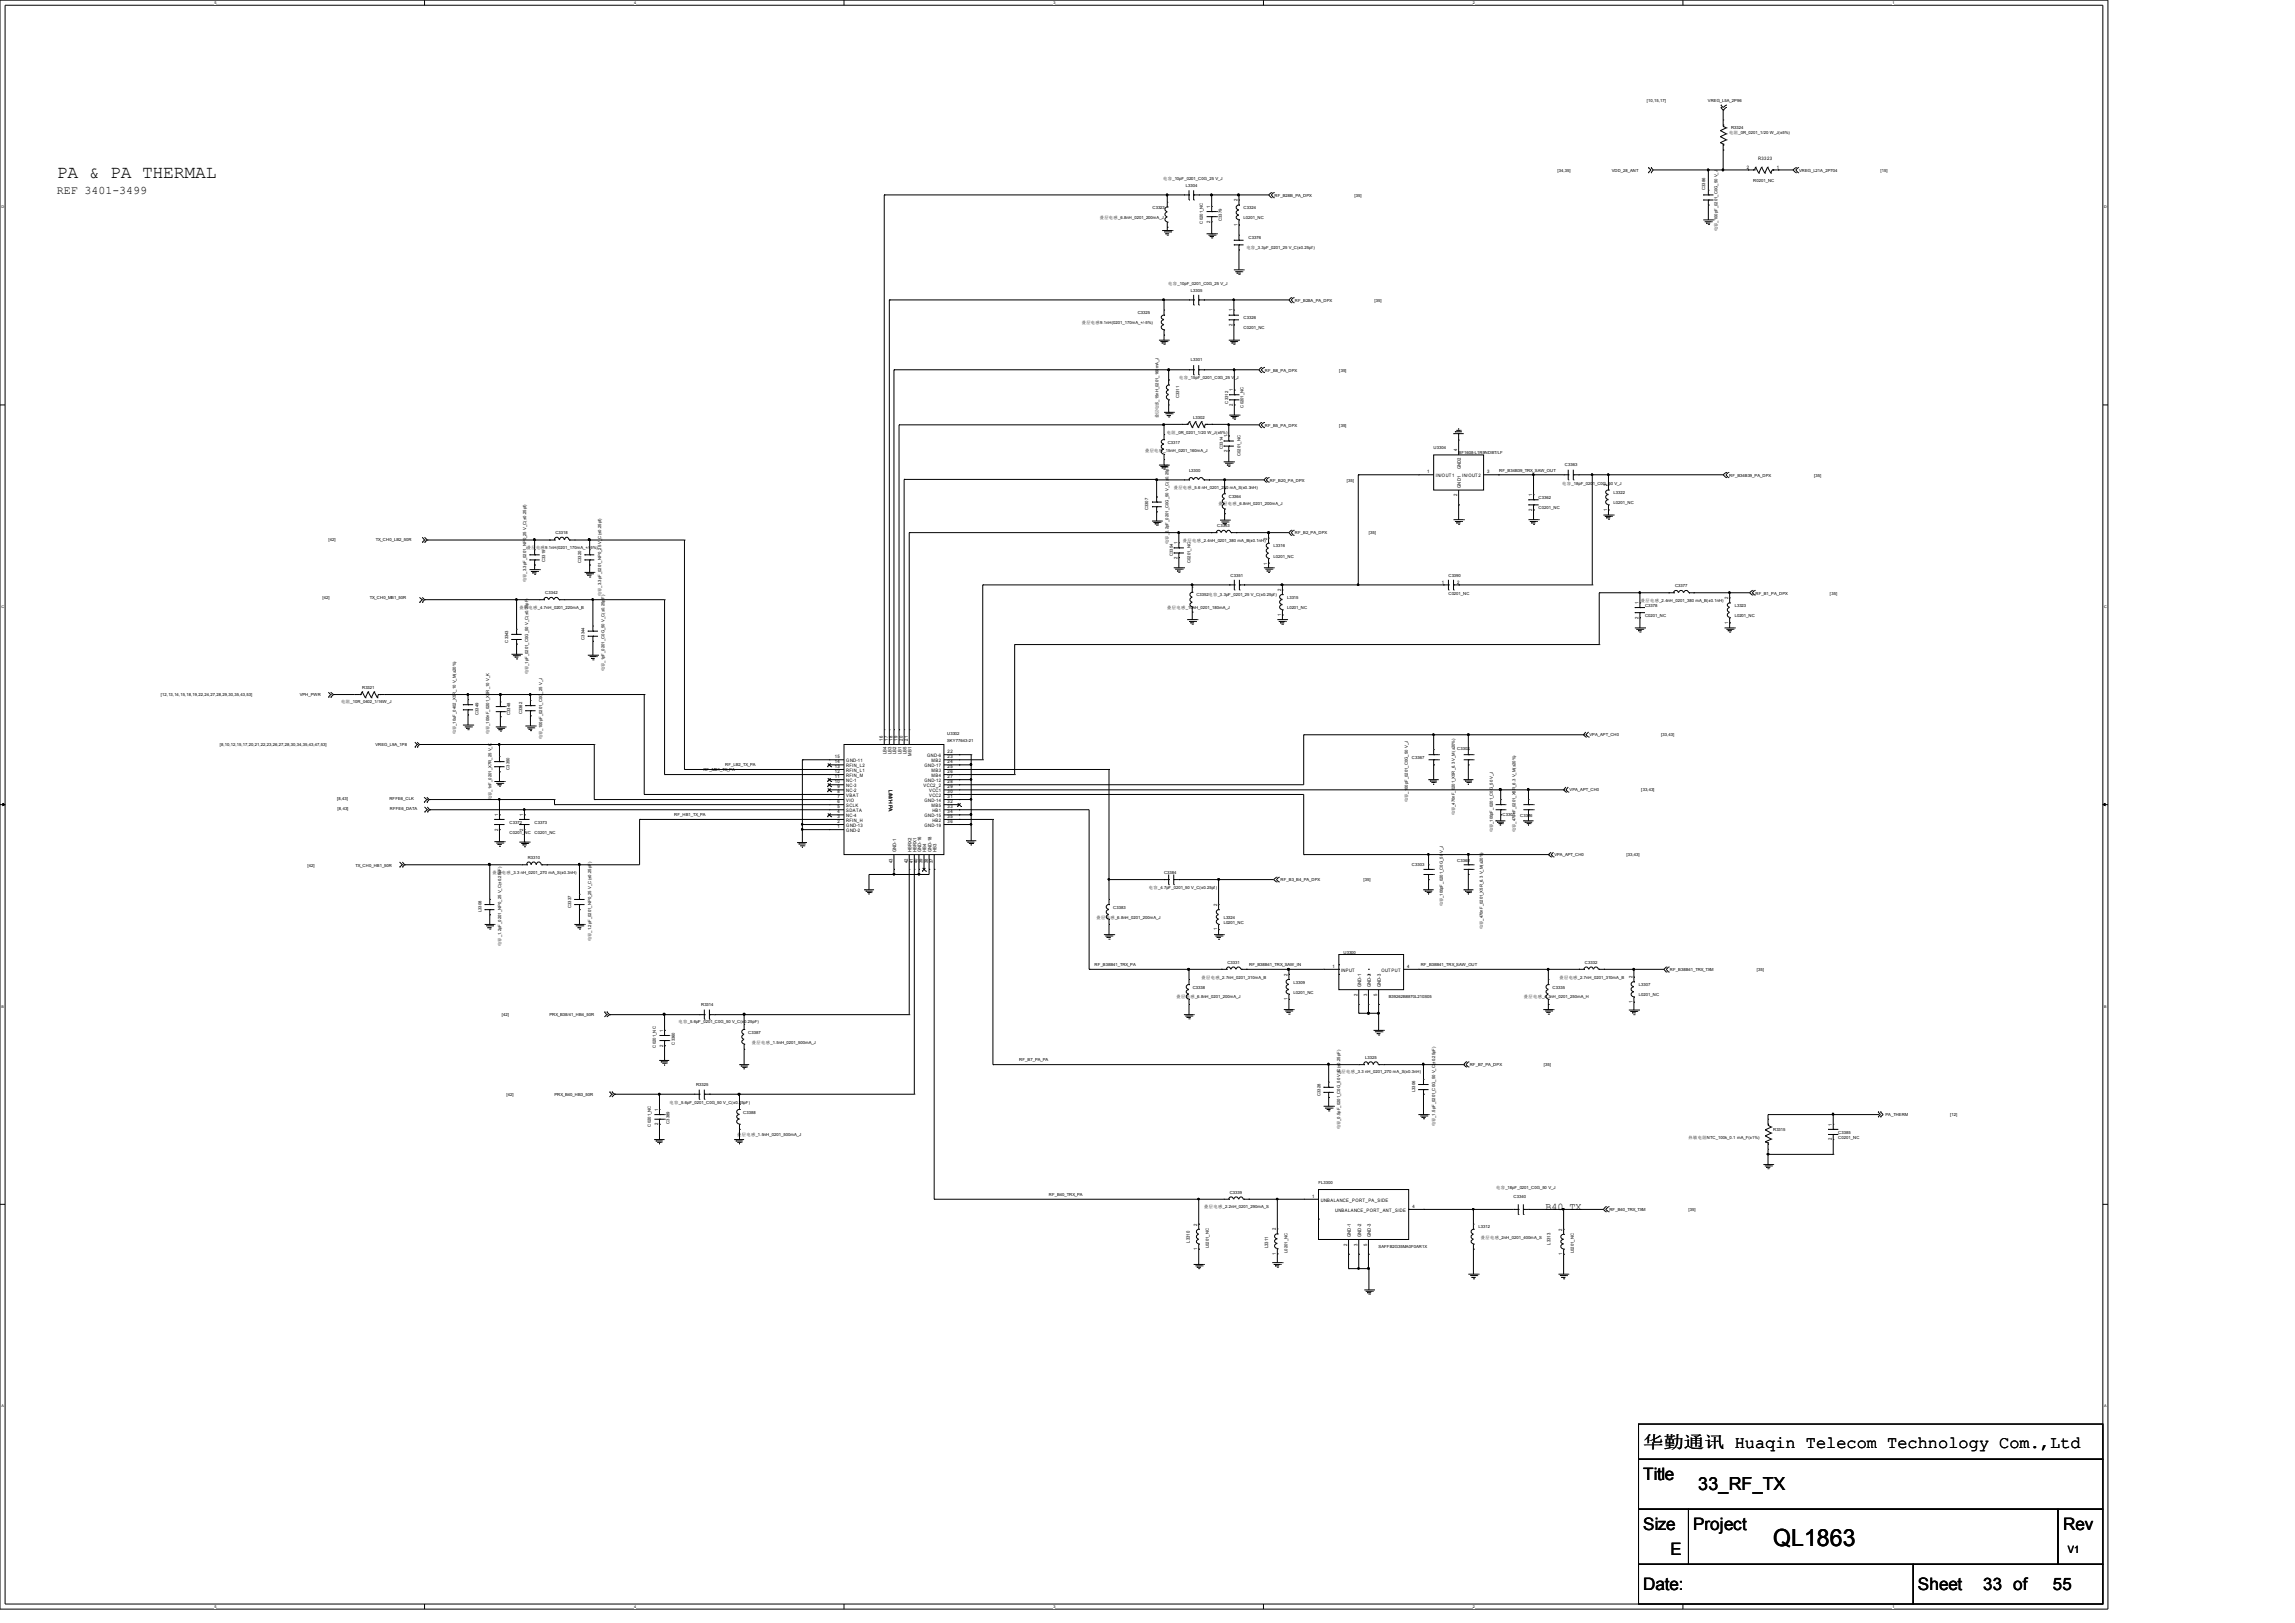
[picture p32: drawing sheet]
<svg xmlns="http://www.w3.org/2000/svg" width="420mm" height="297mm" viewBox="0 0 420 297" stroke-linecap="round" stroke-linejoin="round" font-family="sans-serif">
<defs><g id="words">
<text font-size="4.3" x="324.6" y="282.9">QL1863</text>
<g font-size="3.3">
<text x="10.4" y="32.6">PA &amp; PA THERMAL</text>
<text x="310.9" y="272.7">33_RF_TX</text>
</g>
<g font-size="3.1">
<text x="300.8" y="265">华勤通讯 Huaqin Telecom Technology Com.,Ltd</text>
<text x="300.8" y="270.9">Title</text>
<text x="300.8" y="280">Size</text>
<text x="310" y="280">Project</text>
<text x="377.7" y="280">Rev</text>
<text x="305.8" y="284.6">E</text>
<text x="300.8" y="290.9">Date:</text>
<text x="351.1" y="290.9">Sheet</text>
<text x="363.1" y="290.9">33 of</text>
<text x="375.8" y="290.9">55</text>
</g>
<text font-size="2.1" x="10.4" y="35.6">REF 3401-3499</text>
<g font-size="1.9">
<text x="283" y="221.4">B40 TX</text>
<text x="378.5" y="284.3">V1</text>
</g>
<text font-size=".9" x="162.7" y="144.6" transform="rotate(90 162.7 144.6)">L/M/H PA</text>
<g font-size=".8">
<text x="301.5" y="18.7">[10,15,17]</text>
<text x="312.7" y="18.7">VREG_L5A_2P96</text>
<text x="316.9" y="23.7">R3324</text>
<text x="316.6" y="24.6">电阻_0R_0201_1/20 W_J(±5%)</text>
<text x="321.9" y="29.2">R3323</text>
<text x="212.9" y="32.9">电容_10pF_0201_C0G_25 V_J</text>
<text x="217.1" y="34.1">L3304</text>
<text x="285.2" y="31.4">[34,35]</text>
<text x="295.1" y="31.4">VDD_28_ANT</text>
<text x="312.2" y="34.8" transform="rotate(-90 312.2 34.8)">C3386</text>
<text x="319.8" y="30.8">2</text>
<text x="321" y="33.4">R0201_NC</text>
<text x="325.3" y="30.8">1</text>
<text x="329.4" y="31.4">VREG_L21A_2P704</text>
<text x="344.3" y="31.4">[15]</text>
<text x="201.3" y="40.2">叠层电感_6.8nH_0201_200mA_J</text>
<text x="211" y="38.3">C3323</text>
<text x="220.2" y="40.9" transform="rotate(-90 220.2 40.9)">C0201_NC</text>
<text x="221.6" y="40.8" transform="rotate(-90 221.6 40.8)">2</text>
<text x="221.6" y="38" transform="rotate(-90 221.6 38)">1</text>
<text x="223.7" y="40.5" transform="rotate(-90 223.7 40.5)">C3379</text>
<text x="226.6" y="41.3" transform="rotate(-90 226.6 41.3)">1</text>
<text x="226.6" y="36.9" transform="rotate(-90 226.6 36.9)">2</text>
<text x="227.7" y="38.3">C3324</text>
<text x="227.7" y="40.2">L0201_NC</text>
<text x="233.3" y="36">RF_B28B_PA_DPX</text>
<text x="248" y="36">[35]</text>
<text x="228.2" y="45.6">电容_3.3pF_0201_25 V_C(±0.25pf)</text>
<text x="228.6" y="43.8">C3376</text>
<text x="314.5" y="42.3" transform="rotate(-90 314.5 42.3)">电容_100pF_0201_C0G_50 V_J</text>
<text x="213.9" y="52.1">电容_10pF_0201_C0G_25 V_J</text>
<text x="218" y="53.4">L3305</text>
<text x="198" y="59.3">叠层电感9.1nH(0201_170mA_+/-5%)</text>
<text x="208.3" y="57.5">C3325</text>
<text x="225.6" y="59.6" transform="rotate(-90 225.6 59.6)">2</text>
<text x="225.6" y="57" transform="rotate(-90 225.6 57)">1</text>
<text x="227.7" y="58.4">C3326</text>
<text x="237.1" y="55.2">RF_B28A_PA_DPX</text>
<text x="251.6" y="55.2">[35]</text>
<text x="227.7" y="60.2">C0201_NC</text>
<text x="215.9" y="69.5">电容_15pF_0201_C0G_25 V_J</text>
<text x="218" y="66.2">L3301</text>
<text x="225.7" y="71.6" transform="rotate(-90 225.7 71.6)">1</text>
<text x="231.6" y="68">RF_B8_PA_DPX</text>
<text x="245.2" y="68">[35]</text>
<text x="212.1" y="76.6" transform="rotate(-90 212.1 76.6)">叠层电感_15nH_0201_160mA_J</text>
<text x="215.9" y="72.9" transform="rotate(-90 215.9 72.9)">C3311</text>
<text x="218.4" y="76.7">L3302</text>
<text x="224.9" y="73.9" transform="rotate(-90 224.9 73.9)">C3312</text>
<text x="225.7" y="74.3" transform="rotate(-90 225.7 74.3)">2</text>
<text x="227.7" y="74.6" transform="rotate(-90 227.7 74.6)">C0201_NC</text>
<text x="209.6" y="82.7">叠层电感_15nH_0201_160mA_J</text>
<text x="213.6" y="79.4">电阻_0R_0201_1/20 W_J(±5%)</text>
<text x="213.8" y="81.2">C3317</text>
<text x="223.9" y="82.2" transform="rotate(-90 223.9 82.2)">C3314</text>
<text x="224.7" y="82.7" transform="rotate(-90 224.7 82.7)">2</text>
<text x="224.7" y="80" transform="rotate(-90 224.7 80)">1</text>
<text x="227.1" y="83.5" transform="rotate(-90 227.1 83.5)">C0201_NC</text>
<text x="231.6" y="78.1">RF_B5_PA_DPX</text>
<text x="245.2" y="78.1">[35]</text>
<text x="262.5" y="82.2">U3304</text>
<text x="266.8" y="82.6" transform="rotate(-90 266.8 82.6)">4</text>
<text x="267" y="83.1">BF1608-L1R9NDBT/LF</text>
<text x="214.9" y="89.5">叠层电感_5.6 nH_0201_250 mA_S(±0.3nH)</text>
<text x="217.7" y="86.3">L3300</text>
<text x="232.5" y="88.2">RF_B20_PA_DPX</text>
<text x="246.5" y="88.2">[35]</text>
<text x="261.3" y="86.6">1</text>
<text x="262.9" y="87.3">IN/OUT1</text>
<text x="267.5" y="89.3" transform="rotate(-90 267.5 89.3)">GND1</text>
<text x="267.5" y="85.9" transform="rotate(-90 267.5 85.9)">GND2</text>
<text x="267.7" y="87.3">IN/OUT2</text>
<text x="272.3" y="86.6">3</text>
<text x="274.5" y="86.3">RF_B34B39_TRX_SAW_OUT</text>
<text x="286" y="88.8">电容_18pF_0201_C0G_50 V_J</text>
<text x="286.5" y="85.4">C3363</text>
<text x="294.2" y="89" transform="rotate(-90 294.2 89)">2</text>
<text x="316.6" y="87.2">RF_B34B39_PA_DPX</text>
<text x="332.1" y="87.2">[35]</text>
<text x="210.2" y="93.4" transform="rotate(-90 210.2 93.4)">C3307</text>
<text x="223.1" y="92.5">叠层电感_6.8nH_0201_200mA_J</text>
<text x="225" y="91.1">C3364</text>
<text x="266.8" y="90.8" transform="rotate(-90 266.8 90.8)">2</text>
<text x="280.5" y="93.5" transform="rotate(-90 280.5 93.5)">2</text>
<text x="280.5" y="90.8" transform="rotate(-90 280.5 90.8)">1</text>
<text x="281.7" y="91.3">C3362</text>
<text x="281.7" y="93.2">C0201_NC</text>
<text x="294.2" y="93.5" transform="rotate(-90 294.2 93.5)">1</text>
<text x="295.4" y="90.5">L3322</text>
<text x="295.4" y="92.2">L0201_NC</text>
<text x="60.1" y="99.1">[42]</text>
<text x="68.8" y="99.1">TX_CH0_LB2_50R</text>
<text x="96.4" y="100.4">叠层电感9.1nH(0201_170mA_+/-5%)</text>
<text x="101.7" y="97.7">C3318</text>
<text x="214" y="99.5" transform="rotate(-90 214 99.5)">电容_2.2pF_0201_C0G_50 V_C(±0.25pF)</text>
<text x="214.7" y="101.8" transform="rotate(-90 214.7 101.8)">C3354</text>
<text x="215.6" y="99.6" transform="rotate(-90 215.6 99.6)">1</text>
<text x="216.6" y="99.2">叠层电感_2.4nH_0201_380 mA_B(±0.1nH)</text>
<text x="222.8" y="96.5">C3353</text>
<text x="232" y="98.7" transform="rotate(-90 232 98.7)">2</text>
<text x="233.2" y="100.2">L3316</text>
<text x="237.1" y="97.8">RF_B2_PA_DPX</text>
<text x="250.6" y="97.8">[35]</text>
<text x="96.4" y="106.5" transform="rotate(-90 96.4 106.5)">电容_3.3pF_0201_NP0_25 V_C(±0.25pf)</text>
<text x="99.8" y="102.9" transform="rotate(-90 99.8 102.9)">C3319</text>
<text x="106.4" y="103.1" transform="rotate(-90 106.4 103.1)">C3320</text>
<text x="215.6" y="102.3" transform="rotate(-90 215.6 102.3)">2</text>
<text x="217.9" y="103.1" transform="rotate(-90 217.9 103.1)">C0201_NC</text>
<text x="225.3" y="105.5">C3351</text>
<text x="232" y="103.3" transform="rotate(-90 232 103.3)">1</text>
<text x="233.2" y="102.1">L0201_NC</text>
<text x="264" y="106.8">1</text>
<text x="265.2" y="105.5">C3390</text>
<text x="266.8" y="106.8">2</text>
<text x="306.7" y="107.4">C3377</text>
<text x="59" y="109.7">[42]</text>
<text x="67.7" y="109.7">TX_CH0_MB1_50R</text>
<text x="95.1" y="111.4">叠层电感_4.7nH_0201_220mA_B</text>
<text x="99.8" y="108.7">C3342</text>
<text x="110.1" y="109.1" transform="rotate(-90 110.1 109.1)">电容_3.3pF_0201_NP0_25 V_C(±0.25pf)</text>
<text x="213.7" y="111.4">叠层电感_10nH_0201_180mA_J</text>
<text x="219" y="109.2">C3352电容_3.3pF_0201_25 V_C(±0.25pf)</text>
<text x="234.5" y="112.7" transform="rotate(-90 234.5 112.7)">1</text>
<text x="234.5" y="108.1" transform="rotate(-90 234.5 108.1)">2</text>
<text x="235.6" y="109.6">L3315</text>
<text x="235.6" y="111.4">L0201_NC</text>
<text x="265.2" y="108.8">C0201_NC</text>
<text x="300" y="113.2" transform="rotate(-90 300 113.2)">2</text>
<text x="300" y="110.5" transform="rotate(-90 300 110.5)">1</text>
<text x="300.4" y="110.2">叠层电感_2.4nH_0201_380 mA_B(±0.1nH)</text>
<text x="301.2" y="111.1">C3378</text>
<text x="301.2" y="112.9">C0201_NC</text>
<text x="316.4" y="109.7" transform="rotate(-90 316.4 109.7)">2</text>
<text x="317.6" y="111.1">L3323</text>
<text x="317.6" y="112.9">L0201_NC</text>
<text x="321.4" y="108.8">RF_B1_PA_DPX</text>
<text x="335" y="108.8">[35]</text>
<text x="93" y="117.6" transform="rotate(-90 93 117.6)">C3343</text>
<text x="107" y="117.1" transform="rotate(-90 107 117.1)">C3344</text>
<text x="316.4" y="114.2" transform="rotate(-90 316.4 114.2)">1</text>
<text x="96.7" y="123.4" transform="rotate(-90 96.7 123.4)">电容_1pF_0201_C0G_50 V_C(±0.25pF)</text>
<text x="110.7" y="122.8" transform="rotate(-90 110.7 122.8)">电容_1pF_0201_C0G_50 V_C(±0.25pF)</text>
<text x="29.5" y="127.4">[12,13,14,15,18,19,22,24,27,28,29,30,35,43,53]</text>
<text x="54.9" y="127.4">VPH_PWR</text>
<text x="62.5" y="128.7">电阻_10R_0402_1/16W_J</text>
<text x="66.3" y="126.2">R3321</text>
<text x="87.6" y="130.9" transform="rotate(-90 87.6 130.9)">C3349</text>
<text x="93.4" y="130.9" transform="rotate(-90 93.4 130.9)">C3348</text>
<text x="95.6" y="130.8" transform="rotate(-90 95.6 130.8)">C3382</text>
<text x="40.2" y="136.6">[8,10,12,15,17,20,21,22,23,26,27,28,30,34,35,43,47,53]</text>
<text x="68.7" y="136.6">VREG_L9A_1P8</text>
<text x="83.5" y="134.4" transform="rotate(-90 83.5 134.4)">电容_10uF_0402_X5R_10 V_M(±20%)</text>
<text x="89.6" y="134.4" transform="rotate(-90 89.6 134.4)">电容_100nF_0201_X5R_10 V_K</text>
<text x="99.2" y="135.2" transform="rotate(-90 99.2 135.2)">电容_100pF_0201_C0G_25 V_J</text>
<text x="161.6" y="135.6" transform="rotate(-90 161.6 135.6)">16</text>
<text x="162.6" y="135.6" transform="rotate(-90 162.6 135.6)">17</text>
<text x="163.4" y="135.6" transform="rotate(-90 163.4 135.6)">18</text>
<text x="164.3" y="135.6" transform="rotate(-90 164.3 135.6)">19</text>
<text x="165.3" y="135.6" transform="rotate(-90 165.3 135.6)">20</text>
<text x="166.2" y="135.6" transform="rotate(-90 166.2 135.6)">21</text>
<text x="173.4" y="134.5">U3302</text>
<text x="173.4" y="135.7">SKY77643-21</text>
<text x="173.5" y="137.9">22</text>
<text x="266.8" y="137.3">C3302</text>
<text x="291" y="134.7">VPA_APT_CH0</text>
<text x="304.1" y="134.7">[33,43]</text>
<text x="93.3" y="140.9" transform="rotate(-90 93.3 140.9)">C3350</text>
<text x="128.8" y="141.2">RF_MB1_TX_PA</text>
<text x="132.8" y="140.2">RF_LB2_TX_PA</text>
<text x="152.8" y="143.4">10</text>
<text x="152.8" y="142.4">11</text>
<text x="152.8" y="141.5">12</text>
<text x="152.8" y="140.6">13</text>
<text x="152.8" y="139.7">14</text>
<text x="152.8" y="138.8">15</text>
<text x="154.9" y="143.1">NC-1</text>
<text x="154.9" y="142.2">RFIN_M</text>
<text x="154.9" y="141.3">RFIN_L1</text>
<text x="154.9" y="140.4">RFIN_L2</text>
<text x="154.9" y="139.5">GND-11</text>
<text x="162.3" y="138" transform="rotate(-90 162.3 138)">LB4</text>
<text x="163.2" y="138" transform="rotate(-90 163.2 138)">LB3</text>
<text x="164.1" y="138" transform="rotate(-90 164.1 138)">LB2</text>
<text x="165" y="138" transform="rotate(-90 165 138)">LB1</text>
<text x="165.9" y="138" transform="rotate(-90 165.9 138)">LB5</text>
<text x="166.9" y="138.3" transform="rotate(-90 166.9 138.3)">MB1</text>
<text x="169.2" y="140.4">GND-17</text>
<text x="169.2" y="143.1">GND-12</text>
<text x="169.8" y="138.5">GND-6</text>
<text x="170.5" y="139.5">MB2</text>
<text x="170.5" y="141.3">MB3</text>
<text x="170.5" y="142.2">MB4</text>
<text x="173.5" y="138.8">23</text>
<text x="173.5" y="139.7">24</text>
<text x="173.5" y="140.6">25</text>
<text x="173.5" y="141.5">26</text>
<text x="173.5" y="142.4">27</text>
<text x="173.5" y="143.4">28</text>
<text x="258.5" y="138.9">C3367</text>
<text x="61.7" y="146.4">[8,43]</text>
<text x="61.8" y="148.2">[8,43]</text>
<text x="71.3" y="146.4">RFFE6_CLK</text>
<text x="71.4" y="148.2">RFFE6_DATA</text>
<text x="90" y="146.4" transform="rotate(-90 90 146.4)">电容_1nF_0201_X7R_25 V_K</text>
<text x="91.2" y="149.3" transform="rotate(-90 91.2 149.3)">1</text>
<text x="95.8" y="149.3" transform="rotate(-90 95.8 149.3)">1</text>
<text x="123.4" y="149.4">RF_HB1_TX_PA</text>
<text x="153.3" y="149.7">3</text>
<text x="153.3" y="148.9">4</text>
<text x="153.3" y="147.9">5</text>
<text x="153.3" y="147">6</text>
<text x="153.3" y="146.1">7</text>
<text x="153.3" y="145.1">8</text>
<text x="153.3" y="144.3">9</text>
<text x="154.9" y="149.5">NC-4</text>
<text x="154.9" y="148.6">SDATA</text>
<text x="154.9" y="147.7">SCLK</text>
<text x="154.9" y="146.8">VIO</text>
<text x="154.9" y="145.8">VBAT</text>
<text x="154.9" y="145">NC-2</text>
<text x="154.9" y="144">NC-3</text>
<text x="169.1" y="144">VCC2_2</text>
<text x="169.2" y="146.8">GND-14</text>
<text x="169.2" y="149.5">GND-15</text>
<text x="170.1" y="145">VCC1</text>
<text x="170.1" y="145.8">VCC2</text>
<text x="170.5" y="147.7">MB5</text>
<text x="170.7" y="148.6">HB1</text>
<text x="173.5" y="144.3">29</text>
<text x="173.5" y="145.1">30</text>
<text x="173.5" y="146.1">31</text>
<text x="173.5" y="147">32</text>
<text x="173.5" y="147.9">33</text>
<text x="173.5" y="148.9">34</text>
<text x="173.5" y="149.7">35</text>
<text x="257.7" y="146.8" transform="rotate(-90 257.7 146.8)">电容_100pF_0201_C0G_50 V_J</text>
<text x="266.4" y="149.2" transform="rotate(-90 266.4 149.2)">电容_470nF_0201_X5R_6.3 V_M(±20%)</text>
<text x="275.1" y="149.4">C3301</text>
<text x="278.3" y="149.5">C3366</text>
<text x="287.4" y="144.8">VPA_APT_CH0</text>
<text x="300.5" y="144.8">[33,43]</text>
<text x="91.2" y="152" transform="rotate(-90 91.2 152)">2</text>
<text x="93.3" y="150.7">C3372</text>
<text x="93.3" y="152.6">C0201_NC</text>
<text x="95.8" y="152" transform="rotate(-90 95.8 152)">2</text>
<text x="97.9" y="150.7">C3373</text>
<text x="97.9" y="152.6">C0201_NC</text>
<text x="153.3" y="151.6">1</text>
<text x="153.3" y="150.7">2</text>
<text x="154.9" y="152.3">GND-2</text>
<text x="154.9" y="151.3">GND-13</text>
<text x="154.9" y="150.4">RFIN_H</text>
<text x="164.1" y="156" transform="rotate(-90 164.1 156)">GND-1</text>
<text x="166.9" y="156" transform="rotate(-90 166.9 156)">HBRX2</text>
<text x="167.8" y="156" transform="rotate(-90 167.8 156)">HBRX1</text>
<text x="168.7" y="156" transform="rotate(-90 168.7 156)">GND-16</text>
<text x="169.2" y="151.3">GND-19</text>
<text x="169.6" y="156" transform="rotate(-90 169.6 156)">HB4</text>
<text x="170.5" y="156" transform="rotate(-90 170.5 156)">GND-18</text>
<text x="170.7" y="150.4">HB2</text>
<text x="171.4" y="156" transform="rotate(-90 171.4 156)">HB3</text>
<text x="173.5" y="150.7">36</text>
<text x="273.3" y="152.3" transform="rotate(-90 273.3 152.3)">电容_100pF_0201_C0G_50 V_J</text>
<text x="277.5" y="152.3" transform="rotate(-90 277.5 152.3)">电容_470nF_0201_X5R_6.3 V_M(±20%)</text>
<text x="56.3" y="158.7">[42]</text>
<text x="65.1" y="158.7">TX_CH0_HB1_50R</text>
<text x="90.2" y="159.9">叠层电感_3.3 nH_0201_270 mA_S(±0.3nH)</text>
<text x="96.6" y="157.2">R3310</text>
<text x="163.4" y="157.9" transform="rotate(-90 163.4 157.9)">43</text>
<text x="166.2" y="157.9" transform="rotate(-90 166.2 157.9)">42</text>
<text x="167.1" y="157.9" transform="rotate(-90 167.1 157.9)">41</text>
<text x="168" y="157.9" transform="rotate(-90 168 157.9)">40</text>
<text x="168.9" y="157.9" transform="rotate(-90 168.9 157.9)">39</text>
<text x="169.8" y="157.9" transform="rotate(-90 169.8 157.9)">38</text>
<text x="170.8" y="157.9" transform="rotate(-90 170.8 157.9)">37</text>
<text x="213.1" y="159.9">C3384</text>
<text x="234.4" y="161.3">RF_B3_B4_PA_DPX</text>
<text x="249.6" y="161.3">[35]</text>
<text x="258.5" y="158.5">C3303</text>
<text x="266.8" y="157.8">C3365</text>
<text x="284.6" y="156.7">VPA_APT_CH0</text>
<text x="297.8" y="156.7">[33,43]</text>
<text x="88.1" y="167" transform="rotate(-90 88.1 167)">L3308</text>
<text x="104.6" y="166.2" transform="rotate(-90 104.6 166.2)">C3337</text>
<text x="203.8" y="166.3">C3383</text>
<text x="210.3" y="162.7">电容_4.7pF_0201_50 V_C(±0.25pf)</text>
<text x="222.8" y="165.8" transform="rotate(-90 222.8 165.8)">2</text>
<text x="264.2" y="165.9" transform="rotate(-90 264.2 165.9)">电容_100pF_0201_C0G_50 V_J</text>
<text x="91.8" y="173.1" transform="rotate(-90 91.8 173.1)">电容_1.2pF_0201_NP0_25 V_C(±0.25pF)</text>
<text x="108.2" y="172.2" transform="rotate(-90 108.2 172.2)">电容_1.2pF_0201_NP0_25 V_C(±0.25pF)</text>
<text x="200.7" y="168.2">叠层电感_6.8nH_0201_200mA_J</text>
<text x="222.8" y="170.3" transform="rotate(-90 222.8 170.3)">1</text>
<text x="224" y="168.2">L3324</text>
<text x="224" y="169">L0201_NC</text>
<text x="271.4" y="170" transform="rotate(-90 271.4 170)">电容_470nF_0201_X5R_6.3 V_M(±20%)</text>
<text x="200.4" y="176.8">RF_B38B41_TRX_PA</text>
<text x="220" y="179.1">叠层电感_2.7nH_0201_310mA_B</text>
<text x="224.7" y="176.4">C3331</text>
<text x="228.7" y="176.8">RF_B38B41_TRX_SAW_IN</text>
<text x="235.7" y="178.6" transform="rotate(-90 235.7 178.6)">2</text>
<text x="243.9" y="177.2">1</text>
<text x="245.5" y="177.8">INPUT</text>
<text x="246" y="174.5">U3300</text>
<text x="252.9" y="177.8">OUTPUT</text>
<text x="257.6" y="177.2">4</text>
<text x="260.1" y="176.8">RF_B38B41_TRX_SAW_OUT</text>
<text x="285.5" y="179.1">叠层电感_2.7nH_0201_310mA_B</text>
<text x="290.2" y="176.4">C3332</text>
<text x="298.9" y="179" transform="rotate(-90 298.9 179)">2</text>
<text x="305.7" y="177.7">RF_B38B41_TRX_TXM</text>
<text x="321.6" y="177.7">[35]</text>
<text x="91.9" y="185.9">[42]</text>
<text x="100.6" y="185.9">PRX_B38/41_HB4_50R</text>
<text x="128.4" y="184.2">R3314</text>
<text x="215.4" y="182.7">叠层电感_6.8nH_0201_200mA_J</text>
<text x="218.4" y="181">C3338</text>
<text x="235.7" y="183.1" transform="rotate(-90 235.7 183.1)">1</text>
<text x="236.8" y="180">L3309</text>
<text x="236.8" y="181.9">L0201_NC</text>
<text x="248.5" y="182.2" transform="rotate(-90 248.5 182.2)">2</text>
<text x="249.2" y="180.7" transform="rotate(-90 249.2 180.7)">GND-1</text>
<text x="250.3" y="182.2" transform="rotate(-90 250.3 182.2)">3</text>
<text x="251" y="180.7" transform="rotate(-90 251 180.7)">GND-2</text>
<text x="252.1" y="182.2" transform="rotate(-90 252.1 182.2)">5</text>
<text x="252.8" y="180.7" transform="rotate(-90 252.8 180.7)">GND-3</text>
<text x="254.3" y="182.7">B39262B8870L210S05</text>
<text x="279" y="182.7">叠层电感_4.3nH_0201_250mA_H</text>
<text x="284.2" y="181">C3335</text>
<text x="298.9" y="183.6" transform="rotate(-90 298.9 183.6)">1</text>
<text x="300.1" y="180.5">L3307</text>
<text x="300.1" y="182.3">L0201_NC</text>
<text x="120.1" y="191.7" transform="rotate(-90 120.1 191.7)">C0201_NC</text>
<text x="121.4" y="191.5" transform="rotate(-90 121.4 191.5)">2</text>
<text x="121.4" y="188.8" transform="rotate(-90 121.4 188.8)">1</text>
<text x="123.5" y="191.2" transform="rotate(-90 123.5 191.2)">C3360</text>
<text x="124.2" y="187.3">电容_5.6pF_0201_C0G_50 V_C(±0.25pF)</text>
<text x="137" y="189.2">C3387</text>
<text x="137.7" y="191">叠层电感_1.5nH_0201_500mA_J</text>
<text x="186.6" y="194.3">RF_B7_PA_PA</text>
<text x="244.8" y="196.5">叠层电感_3.3 nH_0201_270 mA_S(±0.3nH)</text>
<text x="249.9" y="193.7">L3325</text>
<text x="269.1" y="195.1">RF_B7_PA_DPX</text>
<text x="282.6" y="195.1">[35]</text>
<text x="92.7" y="200.5">[42]</text>
<text x="101.5" y="200.5">PRX_B40_HB3_50R</text>
<text x="120.5" y="203.3" transform="rotate(-90 120.5 203.3)">1</text>
<text x="122.6" y="202">电容_5.6pF_0201_C0G_50 V_C(±0.25pF)</text>
<text x="127.4" y="198.7">R3325</text>
<text x="136.1" y="203.8">C3388</text>
<text x="241.7" y="200.6" transform="rotate(-90 241.7 200.6)">C3328</text>
<text x="259.1" y="199.9" transform="rotate(-90 259.1 199.9)">L3306</text>
<text x="119.1" y="206.2" transform="rotate(-90 119.1 206.2)">C0201_NC</text>
<text x="120.5" y="205.9" transform="rotate(-90 120.5 205.9)">2</text>
<text x="122.6" y="205.7" transform="rotate(-90 122.6 205.7)">C3389</text>
<text x="135" y="207.9">叠层电感_1.5nH_0201_500mA_J</text>
<text x="245.4" y="206.7" transform="rotate(-90 245.4 206.7)">电容_0.5pF_0201_C0G_50 V_C(±0.25pF)</text>
<text x="262.7" y="206.1" transform="rotate(-90 262.7 206.1)">电容_1.5pF_0201_C0G_50 V_C(±0.25pF)</text>
<text x="309.1" y="208.4">热敏电阻NTC_100k_0.1 mA_F(±1%)</text>
<text x="324.6" y="207">R3315</text>
<text x="335.4" y="208.7" transform="rotate(-90 335.4 208.7)">2</text>
<text x="335.4" y="206" transform="rotate(-90 335.4 206)">1</text>
<text x="336.5" y="207.5">C3385</text>
<text x="336.5" y="208.4">C0201_NC</text>
<text x="345.2" y="204.2">PA_THERM</text>
<text x="357" y="204.2">[12]</text>
<text x="192" y="218.9">RF_B40_TRX_PA</text>
<text x="220.5" y="221.2">叠层电感_2.2nH_0201_290mA_S</text>
<text x="225.1" y="218.5">C3339</text>
<text x="240.2" y="219.2">1</text>
<text x="241.4" y="216.6">FL3300</text>
<text x="241.8" y="219.9">UNBALANCE_PORT_PA_SIDE</text>
<text x="244.4" y="221.8">UNBALANCE_PORT_ANT_SIDE</text>
<text x="258.6" y="221.1">4</text>
<text x="273.9" y="217.5">电容_18pF_0201_C0G_50 V_J</text>
<text x="277.1" y="219.3">C3340</text>
<text x="294.6" y="221.6">RF_B40_TRX_TXM</text>
<text x="309.1" y="221.6">[35]</text>
<text x="217.8" y="227.4" transform="rotate(-90 217.8 227.4)">L3310</text>
<text x="219.2" y="224.3" transform="rotate(-90 219.2 224.3)">2</text>
<text x="233.6" y="225.2" transform="rotate(-90 233.6 225.2)">2</text>
<text x="246.6" y="228" transform="rotate(-90 246.6 228)">2</text>
<text x="247.3" y="226.4" transform="rotate(-90 247.3 226.4)">GND-1</text>
<text x="248.5" y="228" transform="rotate(-90 248.5 228)">3</text>
<text x="249.2" y="226.4" transform="rotate(-90 249.2 226.4)">GND-2</text>
<text x="250.3" y="228" transform="rotate(-90 250.3 228)">5</text>
<text x="251" y="226.4" transform="rotate(-90 251 226.4)">GND-3</text>
<text x="270.7" y="224.8">L3312</text>
<text x="271.1" y="226.7">叠层电感_2nH_0201_400mA_S</text>
<text x="283.9" y="227.8" transform="rotate(-90 283.9 227.8)">L3313</text>
<text x="286" y="225.2" transform="rotate(-90 286 225.2)">2</text>
<text x="219.2" y="228.8" transform="rotate(-90 219.2 228.8)">1</text>
<text x="221.3" y="228.5" transform="rotate(-90 221.3 228.5)">L0201_NC</text>
<text x="232.2" y="228.5" transform="rotate(-90 232.2 228.5)">L3311</text>
<text x="233.6" y="229.6" transform="rotate(-90 233.6 229.6)">1</text>
<text x="235.7" y="229.3" transform="rotate(-90 235.7 229.3)">L0201_NC</text>
<text x="252.4" y="228.5">SAFFB2G35MA0F0AR1X</text>
<text x="286" y="229.7" transform="rotate(-90 286 229.7)">1</text>
<text x="288.1" y="229.4" transform="rotate(-90 288.1 229.4)">L0201_NC</text>
</g>
<g font-size=".7">
<text x="39.3" y=".8">5</text>
<text x="116.1" y=".8">4</text>
<text x="192.9" y=".8">3</text>
<text x="269.7" y=".8">2</text>
<text x="346.5" y=".8">1</text>
<text x=".3" y="38.1">D</text>
<text x="385.2" y="38.1">D</text>
<text x=".3" y="111.3">C</text>
<text x="385.2" y="111.3">C</text>
<text x=".3" y="184.4">B</text>
<text x="385.2" y="184.4">B</text>
<text x=".3" y="257.6">A</text>
<text x="385.2" y="257.6">A</text>
<text x="39.3" y="294.3">5</text>
<text x="116.1" y="294.3">4</text>
<text x="192.9" y="294.3">3</text>
<text x="269.7" y="294.3">2</text>
<text x="346.5" y="294.3">1</text>
</g>
</g></defs>
<path d="M0 0h385.9v294.5h-385.9zM.9 1h384.1v292.6h-384.1z" fill="none" stroke="#000" stroke-width=".18"/>
<g fill="#fff">
<path d="M39.3 .2h.2v.7h-.2z"/>
<path d="M39.3 293.7h.2v.7h-.2z"/>
</g>
<path d="M77.7 0v1M77.7 293.6v.9" fill="none" stroke="#000" stroke-width=".18"/>
<g fill="#fff">
<path d="M116.1 .2h.2v.7h-.2z"/>
<path d="M116.1 293.7h.2v.7h-.2z"/>
</g>
<path d="M154.5 0v1M154.5 293.6v.9" fill="none" stroke="#000" stroke-width=".18"/>
<g fill="#fff">
<path d="M192.9 .2h.2v.7h-.2z"/>
<path d="M192.9 293.7h.2v.7h-.2z"/>
</g>
<path d="M231.3 0v1M231.3 293.6v.9" fill="none" stroke="#000" stroke-width=".18"/>
<g fill="#fff">
<path d="M269.7 .2h.2v.7h-.2z"/>
<path d="M269.7 293.7h.2v.7h-.2z"/>
</g>
<path d="M308.1 0v1M308.1 293.6v.9" fill="none" stroke="#000" stroke-width=".18"/>
<g fill="#fff">
<path d="M346.5 .2h.2v.7h-.2z"/>
<path d="M346.5 293.7h.2v.7h-.2z"/>
<path d="M.3 37.5h.3v.7h-.3z"/>
<path d="M385.2 37.5h.4v.7h-.4z"/>
<path d="M.3 110.7h.3v.7h-.3z"/>
<path d="M385.2 110.7h.4v.7h-.4z"/>
</g>
<path d="M0 74.1h.9M385 74.1h.9" fill="none" stroke="#000" stroke-width=".18"/>
<g fill="#fff">
<path d="M.3 183.8h.3v.7h-.3z"/>
<path d="M385.2 183.8h.4v.7h-.4z"/>
</g>
<path d="M0 147.3h.9M385 147.3h.9" fill="none" stroke="#000" stroke-width=".18"/>
<path d="M.5 147l.4 .3-.4 .1zM385 147.3l.4-.3v.4z" fill="#000" stroke="#000" stroke-width=".18"/>
<g fill="#fff">
<path d="M.3 257h.3v.7h-.3z"/>
<path d="M385.2 257h.4v.7h-.4z"/>
</g>
<g fill="none" stroke="#000" stroke-width=".18">
<path d="M315 19.7h.1M315 19.2h.1M315 19.7l.5 .5M315 19.2l.5 .5 .5-.5M316 19.7h.1M316 19.2h.1M316 19.7l-.5 .5M161.9 35.7h.1M161.9 35.7h55.8M161.9 35.7v100.6M213.7 37.9h.1M213.7 39.7a.42 .42 0 0 0-.4 .5 .42 .42 0 0 0 .4 .4"/>
<path d="M213.7 38.8a.42 .42 0 0 0-.4 .4 .42 .42 0 0 0 .4 .5M213.7 37.9a.42 .42 0 0 0-.4 .4 .42 .42 0 0 0 .4 .4M213.7 37h.1M213.7 35.7h.1M213.7 35.7v2.2M216.7 35.7h.1M217.7 35.7h.1M217.7 36.6h.1M217.7 34.8v1.8M218.5 36.6h.1M218.5 35.7h.1M218.5 34.8v1.8"/>
<path d="M218.5 35.7h13.7M219.5 35.7h.1M220.9 38.7h1.9M220.9 39.7h1.9M221.8 38.7h.1M221.8 39.7h.1M221.8 37.8h.1M221.8 35.7h.1M221.8 35.7v3M221.8 39.7v3.1M222.8 38.7h.1M222.8 39.7h.1"/>
<path d="M226.8 37.5h.1M226.8 39.4a.39 .39 0 0 0-.5 .4 .39 .39 0 0 0 .5 .4M226.8 38.5a.42 .42 0 0 0-.5 .4 .42 .42 0 0 0 .5 .4M226.8 37.5a.42 .42 0 0 0-.5 .5 .42 .42 0 0 0 .5 .4M226.8 36.6h.1M226.8 35.7h.1M226.8 35.7v1.8M232.2 35.7l.5 .5M232.7 35.2h.1M232.7 36.2h.1M232.7 35.2l-.5 .5M233.2 36.2h.1"/>
<path d="M233.2 35.2h.1M233.2 35.2l-.5 .5 .5 .5M301.8 31.6h.1M301.8 30.7h.1M301.8 30.7l.5 .4-.5 .5M302.3 30.7h.1M302.3 31.6h.1M302.3 30.7l.4 .4M302.7 31.1l-.4 .5M302.7 31.1h18.5M311.8 36.6h.1M311.8 35.7h.1"/>
<path d="M311.8 36.6h1.9M311.8 35.7h1.9M312.8 36.6h.1M312.8 35.7h.1M312.8 37.5h.1M312.8 34.8h.1M312.8 31.1h.1M312.8 31.1v4.6M312.8 36.6v3.6M315 23.9h.1M315 25h.1M315 26.1h.1"/>
<path d="M315 23.9l1.1 .6M315 25l1.1 .6M315 26.1l.5 .3M315.5 22.9h.1M315.5 26.5h.1M315.5 23.1h.1M315.5 26.4h.1M315.5 27.5h.1M315.5 22h.1M315.5 20.2h.1M315.5 31.1h.1M315.5 20.2v2.9"/>
<path d="M315.5 26.4v4.7M315.5 23.1l.6 .3M316.1 23.4h.1M316.1 24.5h.1M316.1 25.6h.1M316.1 23.4l-1.1 .5M316.1 24.5l-1.1 .5M316.1 25.6l-1.1 .5M320 31.1h.1M321 31.1h.1M321.2 31.1h.1M321.4 30.6h.1"/>
<path d="M321.4 30.6l-.2 .5M321.4 30.6l.6 1.1M322 31.7h.1M322.5 30.6h.1M322.5 30.6l-.5 1.1M322.5 30.6l.6 1.1M323.1 31.7h.1M323.6 30.6h.1M323.6 30.6l-.5 1.1M323.6 30.6l.6 1.1M324.2 31.7h.1M324.4 31.1h.1"/>
<path d="M324.4 31.1h3.9M324.4 31.1l-.2 .6M324.6 31.1h.1M325.5 31.1h.1M328.3 31.1l.5 .5M328.8 30.7h.1M328.8 31.6h.1M328.8 30.7l-.5 .4M329.2 31.6h.1M329.2 30.7h.1M329.2 30.7l-.4 .4 .4 .5M162.8 54.9h.1"/>
<path d="M162.8 54.9h55.7M162.8 54.9v81.4M212.8 42.2h1.8M213.1 57.7h.1M213.1 59.5a.42 .42 0 0 0-.5 .4 .42 .42 0 0 0 .5 .4M213.1 58.5a.42 .42 0 0 0-.5 .4 .42 .42 0 0 0 .5 .5M213.1 57.7a.39 .39 0 0 0-.5 .4 .39 .39 0 0 0 .5 .3M213.1 56.8h.1M213.1 54.9h.1M213.1 42.4h1.3M213.1 54.9v2.8M213.4 42.8h.1"/>
<path d="M213.4 42.8h.6M213.6 43h.2M213.7 40.7h.1M213.7 41.6h.1M213.7 40.7v1.5M213.8 43h.1M214.4 42.4h.1M214.6 42.2h.1M217.7 54.9h.1M218.5 54.9h.1M218.5 55.8h.1M218.5 54v1.8"/>
<path d="M219.5 55.8h.1M219.5 54.9h.1M219.5 54v1.8M219.5 54.9h16.5M220.4 54.9h.1M220.9 42.8h1.9M221.2 43h1.3M221.5 43.3h.1M221.5 43.3h.7M221.7 43.5h.2M221.8 40.6h.1M221.8 42.8h.1"/>
<path d="M221.9 43.5h.1M222.5 43h.1M222.8 42.8h.1M225 57.7h.1M225 58.5h.1M225 57.7h1.8M225 58.5h1.8M225.9 44h.1M225.9 44.8h.1M225.9 57.7h.1M225.9 58.5h.1M225.9 56.8h.1"/>
<path d="M225.9 59.5h.1M225.9 54.9h.1M225.9 49.4h1.8M225.9 44h1.8M225.9 44.8h1.8M225.9 54.9v2.8M225.9 58.5v3.8M226.1 49.7h1.3M226.4 50h.1M226.4 50h.8M226.7 50.2h.2M226.8 44h.1"/>
<path d="M226.8 44.8h.1M226.8 43h.1M226.8 45.7h.1M226.8 40.2h.1M226.8 41.2h.1M226.8 40.2v3.8M226.8 44.8v4.6M226.9 50.2h.1M227.4 49.7h.1M227.7 49.4h.1M236 54.9l.4 .5M236.4 54.5h.1"/>
<path d="M236.4 55.4h.1M236.4 54.5l-.4 .4M236.8 55.4h.1M236.8 54.5h.1M236.8 54.5l-.4 .4 .4 .5M311.8 40.2h1.9M312.1 40.6h1.3M312.3 40.8h.1M312.3 40.8h.8M312.7 41.1h.1M312.8 41.1h.1M313.4 40.6h.1"/>
<path d="M313.7 40.2h.1M163.7 67.7h.1M163.7 67.7h54.8M163.7 67.7v68.6M164.6 77.8h.1M164.6 77.8v58.5M164.6 77.8h48.5M212.2 62.3h1.8M212.4 62.5h1.3M212.7 62.8h.1M212.7 62.8h.7M213 63h.2"/>
<path d="M213.1 60.4h.1M213.1 61.3h.1M213.1 79.5h.1M213.1 77.8h.1M213.1 77.7h.1M213.1 75.5h1.8M213.1 60.4v1.9M213.1 77.7v2.8M213.1 77.7h4.3M213.2 63h.1M213.4 75.7h1.2M213.6 76.1h.1"/>
<path d="M213.6 76.1h.8M213.7 62.5h.1M213.9 76.3h.1M214 62.3h.1M214 70.5h.1M214 73.2h.1M214 72.2a.42 .42 0 0 0-.5 .5 .42 .42 0 0 0 .5 .4M214 71.4a.38 .38 0 0 0-.5 .4 .38 .38 0 0 0 .5 .4M214 70.5a.42 .42 0 0 0-.5 .4 .42 .42 0 0 0 .5 .4M214 74.1h.1M214 69.5h.1M214 67.7h.1"/>
<path d="M214 75.5h.1M214 67.7v2.8M214 73.2v2.3M214 76.3h.1M214.6 75.7h.1M214.9 75.5h.1M216.3 77.7h.1M217.3 77.7h.1M217.4 77.7h.1M217.7 67.7h.1M217.8 77.2h.1M217.8 77.2l.5 1.1"/>
<path d="M217.8 77.2l-.4 .5M218.3 78.3h.1M218.5 67.7h.1M218.5 68.6h.1M218.5 66.8v1.8M218.9 77.2h.1M218.9 77.2l.5 1.1M218.9 77.2l-.6 1.1M219.4 78.3h.1M219.5 68.6h.1M219.5 67.7h.1M219.5 66.8v1.8"/>
<path d="M219.5 67.7h11M220 77.2h.1M220 77.2l.5 1.1M220 77.2l-.6 1.1M220.4 67.7h.1M220.5 78.3h.1M220.6 77.7h.1M220.6 77.7h4.4v3M220.6 77.7l-.1 .6M220.9 77.7h.1M221.8 77.7h.1M225 79.8h.1"/>
<path d="M225 77.8h.1M225 62.3h1.8M225 77.8h5.5M225 72.2h.1M225 73.2h.1M225 76h1.9M225 72.2h1.9M225 73.2h1.9M225.2 62.5h1.3M225.3 76.2h1.3M225.5 62.8h.1M225.5 62.8h.7"/>
<path d="M225.6 76.5h.1M225.6 76.5h.7M225.8 63h.2M225.9 76.7h.2M226 63h.1M226 72.2h.1M226 73.2h.1M226 71.4h.1M226 74.1h.1M226 67.7h.1M226 67.7v4.5M226 73.2v2.8"/>
<path d="M226.1 76.7h.1M226.5 62.5h.1M226.6 76.2h.1M226.8 62.3h.1M226.9 76h.1M230.5 67.7l.4 .5M230.5 77.8l.4 .5M230.9 67.3h.1M230.9 68.2h.1M230.9 77.3h.1M230.9 78.3h.1M230.9 67.3l-.4 .4"/>
<path d="M230.9 77.3l-.4 .5M231.4 68.2h.1M231.4 67.3h.1M231.4 78.3h.1M231.4 77.3h.1M231.4 67.3l-.5 .4 .5 .5M231.4 77.3l-.5 .5 .5 .5M266.1 79.4h.1M266.1 79.4h1.9M266.4 79h.1M266.4 79h1.2M266.6 78.8h.8"/>
<path d="M267 78.5h.1M267 79.4h.1M267 79.4v3.9M267.4 78.8h.1M77.3 99.3h.1M77.3 98.3l.4 .5M77.7 98.8h.1M77.7 99.3h.1M77.7 98.8l-.4 .5M77.7 98.3l.5 .5M78.2 98.8h.1M78.2 98.8l-.5 .5"/>
<path d="M78.2 98.8h23.3M97.9 98.8h.1M97.9 98.8v2.7M100.6 98.8h.1M101.5 98.8h.1M102.4 98.8a.42 .42 0 0 0-.5-.5 .42 .42 0 0 0-.4 .5M103.3 98.8a.42 .42 0 0 0-.4-.5 .42 .42 0 0 0-.4 .5M104.1 98.8a.39 .39 0 0 0-.4-.5 .39 .39 0 0 0-.3 .5M104.2 98.8h.1M104.2 98.8h21.1M105.2 98.8h.1M107.9 98.8h.1"/>
<path d="M107.9 98.8v2.7M125.3 98.8h.1M125.3 98.8v42M165.5 87.7h.1M165.5 87.7h46.3v4.2M165.5 87.7v48.6M166.5 97.5h.1M166.5 97.5v38.8M166.5 97.5h56.2M210.9 91.9h.1M210.9 92.7h.1M210.9 95.4h1.8"/>
<path d="M210.9 91.9h1.8M210.9 92.7h1.8M211.2 95.6h1.2M211.4 95.9h.1M211.4 95.9h.8M211.7 96.1h.2M211.8 91.9h.1M211.8 92.7h.1M211.8 91h.1M211.8 93.7h.1M211.8 87.8h.1M211.8 87.8h5.9"/>
<path d="M211.8 92.7v2.7M211.9 96.1h.1M212.2 85.1h1.8M212.4 95.6h.1M212.4 85.4h1.3M212.7 95.4h.1M212.7 85.6h.1M212.7 85.6h.7M213 85.9h.2M213.1 80.5h.1M213.1 83.2h.1M213.1 82.3a.42 .42 0 0 0-.5 .4 .42 .42 0 0 0 .5 .4"/>
<path d="M213.1 81.3a.42 .42 0 0 0-.5 .4 .42 .42 0 0 0 .5 .4M213.1 80.5a.39 .39 0 0 0-.5 .4 .39 .39 0 0 0 .5 .3M213.1 84.1h.1M213.1 85.1h.1M213.1 83.2v1.9M213.2 85.9h.1M213.7 85.4h.1M214 85.1h.1M215.8 99.3h.1M215.8 97.5h.1M215.8 97.5v2.8M216.7 87.8h.1"/>
<path d="M217.7 87.8h.1M218.4 87.8a.38 .38 0 0 0-.3-.4 .38 .38 0 0 0-.4 .4M219.4 87.8a.42 .42 0 0 0-.5-.4 .42 .42 0 0 0-.4 .4M220.3 87.8a.42 .42 0 0 0-.4-.4 .42 .42 0 0 0-.4 .4M220.4 87.8h.1M220.4 87.8h11M221.3 87.8h.1M221.7 97.5h.1M222.7 97.5h.1M222.7 97.5a.42 .42 0 0 1 .4-.4 .42 .42 0 0 1 .4 .4M223.4 95.2h1.7M223.6 97.5a.42 .42 0 0 1 .4-.4 .42 .42 0 0 1 .5 .4"/>
<path d="M223.6 95.5h1.3M223.9 95.8h.1M223.9 95.8h.7M224 80.7h.1M224 81.6h.1M224 84.5h1.9M224 80.7h1.9M224 81.6h1.9M224.1 96h.2M224.2 90.4h.1M224.2 93.2h.1M224.2 92.2a.42 .42 0 0 0-.4 .5 .42 .42 0 0 0 .4 .4"/>
<path d="M224.2 91.3a.42 .42 0 0 0-.4 .4 .42 .42 0 0 0 .4 .4M224.2 90.4a.42 .42 0 0 0-.4 .4 .42 .42 0 0 0 .4 .4M224.2 94h.1M224.2 89.4h.1M224.2 87.8h.1M224.2 87.8v2.6M224.2 93.2v2M224.3 96h.1M224.3 84.8h1.3M224.5 97.5a.38 .38 0 0 1 .4-.4 .38 .38 0 0 1 .4 .4M224.6 85.1h.1M224.6 85.1h.7"/>
<path d="M224.9 95.5h.1M224.9 85.4h.1M225 80.7h.1M225 81.6h.1M225 82.5h.1M225 81.6v2.9M225 85.4h.1M225.1 95.2h.1M225.4 97.5h.1M225.4 97.5h10.6M225.6 84.8h.1M225.9 84.5h.1"/>
<path d="M226.3 97.5h.1M231.4 87.8l.4 .5M231.8 87.4h.1M231.8 88.3h.1M231.8 87.4l-.4 .4M232.2 88.3h.1M232.2 87.4h.1M232.2 99.4h.1M232.2 99.4a.42 .42 0 0 0-.4 .5 .42 .42 0 0 0 .4 .4M232.2 98.5h.1M232.2 97.5h.1M232.2 87.4l-.4 .4 .4 .5"/>
<path d="M232.2 97.5v1.9M236 97.5l.4 .5M236.4 97.1h.1M236.4 98h.1M236.4 97.1l-.4 .4M236.8 98h.1M236.8 97.1h.1M236.8 97.1l-.4 .4 .4 .5M248.7 86.9h.1M248.7 86.9h13.8M248.7 86.9v20.1M259.7 86.9h.1"/>
<path d="M262.5 83.3h9.1v6.4h-9.1zM266.1 95.1h1.9M266.4 95.4h1.2M266.6 95.7h.1M266.6 95.7h.8M267 96h.1M267 92.4h.1M267 80.5h.1M267 89.7v5.4M267.1 96h.1M267.6 95.4h.1M268 95.1h.1"/>
<path d="M271.6 86.9h15.5M274.3 86.9h.1M279.8 91.5h.1M279.8 92.4h.1M279.8 95.1h1.9M279.8 91.5h1.9M279.8 92.4h1.9M280.1 95.4h1.2M280.3 95.7h.1M280.3 95.7h.8M280.7 96h.1M280.8 91.5h.1"/>
<path d="M280.8 92.4h.1M280.8 90.5h.1M280.8 93.3h.1M280.8 86.9h.1M280.8 86.9v4.6M280.8 92.4v2.7M280.8 96h.1M281.3 95.4h.1M281.7 95.1h.1M286.3 86.9h.1M287.1 86.9h.1M287.1 87.8h.1"/>
<path d="M287.1 86v1.8M288 87.8h.1M288 86.9h.1M288 86v1.8M288 86.9h27.5M289 86.9h.1M291.5 86.9h.1M291.5 86.9v20.1M293.5 94.3h1.9M293.8 94.5h1.3M294 94.8h.1M294 94.8h.8"/>
<path d="M294.4 95h.2M294.5 89.7h.1M294.5 92.4h.1M294.5 91.5a.42 .42 0 0 0-.5 .4 .42 .42 0 0 0 .5 .4M294.5 90.5a.42 .42 0 0 0-.5 .5 .42 .42 0 0 0 .5 .4M294.5 89.7h-.1a.39 .39 0 0 0-.4 .4 .39 .39 0 0 0 .5 .3M294.5 93.3h.1M294.5 88.8h.1M294.5 86.9h.1M294.5 86.9v2.8M294.5 92.4v1.9M294.6 95h.1"/>
<path d="M295.1 94.5h.1M295.4 94.3h.1M315.5 86.9l.5 .5M316 86.5h.1M316 87.4h.1M316 86.5l-.5 .4M316.4 87.4h.1M316.4 86.5h.1M316.4 86.5l-.4 .4 .4 .5M76.8 110.3h.1M76.8 109.3l.5 .5M77.3 109.8h.1"/>
<path d="M77.3 110.3h.1M77.3 109.8l-.5 .5M77.3 109.3l.4 .5M77.7 109.8h.1M77.7 109.8l-.4 .5M77.7 109.8h21.9M93.6 116.1h.1M93.6 117h.1M93.6 119.7h1.9M93.6 116.1h1.9M93.6 117h1.9M94.6 116.1h.1"/>
<path d="M94.6 117h.1M94.6 115.2h.1M94.6 117.9h.1M94.6 109.8h.1M94.6 109.8v6.3M94.6 117v2.7M95.5 119.7h.1M96.9 101.5h.1M96.9 102.5h.1M96.9 104.3h1.9M96.9 101.5h1.9M96.9 102.5h1.9"/>
<path d="M97.2 104.6h1.3M97.5 104.8h.1M97.5 104.8h.7M97.8 105.1h.2M97.9 101.5h.1M97.9 102.5h.1M97.9 100.6h.1M97.9 103.4h.1M97.9 102.5v1.8M98 105.1h.1M98.5 104.6h.1M98.7 109.8h.1"/>
<path d="M98.8 104.3h.1M99.6 109.8h.1M99.6 109.8a.42 .42 0 0 1 .4-.5 .42 .42 0 0 1 .4 .5M100.5 109.8a.42 .42 0 0 1 .4-.5 .42 .42 0 0 1 .4 .5M101.4 109.8a.42 .42 0 0 1 .5-.5 .42 .42 0 0 1 .4 .5M102.4 109.8h.1M102.4 109.8h19.3M103.3 109.8h.1M107 101.5h.1M107 102.5h.1M107 104.8h1.8M107 101.5h1.8"/>
<path d="M107 102.5h1.8M107.3 105h1.2M107.5 105.3h.1M107.5 105.3h.8M107.6 115.5h.1M107.6 116.4h.1M107.6 119.9h1.9M107.6 115.5h1.9M107.6 116.4h1.9M107.9 105.6h.1M107.9 101.5h.1M107.9 102.5h.1"/>
<path d="M107.9 100.6h.1M107.9 103.4h.1M107.9 102.5v2.3M108 105.6h.1M108.5 105h.1M108.5 115.5h.1M108.5 116.4h.1M108.5 114.6h.1M108.5 117.4h.1M108.5 109.8h.1M108.5 109.8v5.7M108.5 116.4v3.5"/>
<path d="M108.8 104.8h.1M109.5 119.9h.1M121.7 109.8h.1M121.7 109.8v32M179.9 107h.1M179.9 107h46.1M179.9 107v32.1M185.8 118h.1M185.8 118v23.8M185.8 118h107M214.9 100.3h.1M214.9 101.2h.1"/>
<path d="M214.9 103.9h1.8M214.9 100.3h1.8M214.9 101.2h1.8M215.1 104.2h1.4M215.5 104.5h.1M215.5 104.5h.7M215.7 104.8h.2M215.8 100.3h.1M215.8 101.2h.1M215.8 102.1h.1M215.8 101.2v2.7M215.9 104.8h.1"/>
<path d="M216.5 104.2h.1M216.7 103.9h.1M217.3 113.4h1.9M217.7 113.7h1.2M217.9 114h.1M217.9 114h.7M218.2 114.2h.2M218.3 108.4h.1M218.3 111.1h.1M218.3 110.3a.38 .38 0 0 0-.5 .3 .38 .38 0 0 0 .5 .4M218.3 109.3a.42 .42 0 0 0-.5 .5 .42 .42 0 0 0 .5 .4M218.3 108.4a.42 .42 0 0 0-.5 .4 .42 .42 0 0 0 .5 .4"/>
<path d="M218.3 112h.1M218.3 107.5h.1M218.3 107h.1M218.3 107v1.4M218.3 111.1v2.3M218.4 114.2h.1M218.9 113.7h.1M219.2 113.4h.1M225 107h.1M226 107h.1M226 108h.1M226 106.1v1.9"/>
<path d="M226.9 108h.1M226.9 107h.1M226.9 106.1v1.9M226.9 107h38.3M227.8 107h.1M231.4 103.9h1.8M231.6 104.2h1.3M231.9 104.5h.1M231.9 104.5h.8M232.2 104.8h.1M232.2 102.2h.1M232.2 101.3a.42 .42 0 0 0-.4 .4 .42 .42 0 0 0 .4 .4"/>
<path d="M232.2 100.4a.42 .42 0 0 0-.4 .4 .42 .42 0 0 0 .4 .4M232.2 103.1h.1M232.2 102.2v1.7M232.3 104.8h.1M232.9 104.2h.1M233.2 103.9h.1M233.8 113.4h1.8M234.1 113.7h1.3M234.4 114h.1M234.4 114h.7M234.6 114.2h.3M234.8 108.8h.1"/>
<path d="M234.8 111.6h.1M234.8 110.7a.42 .42 0 0 0-.5 .4 .42 .42 0 0 0 .5 .4M234.8 109.8a.42 .42 0 0 0-.5 .4 .42 .42 0 0 0 .5 .4M234.8 108.8a.42 .42 0 0 0-.5 .4 .42 .42 0 0 0 .5 .5M234.8 112.6h.1M234.8 108h.1M234.8 107h.1M234.8 107v1.8M234.8 111.6v1.8M234.9 114.2h.1M235.4 113.7h.1M235.6 113.4h.1"/>
<path d="M248.7 107h.1M264.2 107h.1M265.2 107h.1M265.2 108h.1M265.2 106.1v1.9M266.1 108h.1M266.1 107h.1M266.1 107h25.4M266.1 106.1v1.9M267 107h.1M291.5 107h.1M292.8 118h.1"/>
<path d="M292.8 108.5h.1M292.8 108.5h13.6M292.8 108.5v9.5M299.3 111.2h.1M299.3 112.1h.1M299.3 114.9h1.9M299.3 111.2h1.9M299.3 112.1h1.9M299.6 115.2h1.2M299.9 115.4h.1M299.9 115.4h.7M300.1 115.7h.2"/>
<path d="M300.2 111.2h.1M300.2 112.1h.1M300.2 110.3h.1M300.2 113.1h.1M300.2 108.5h.1M300.2 108.5v2.7M300.2 112.1v2.8M300.3 115.7h.1M300.8 115.2h.1M301.2 114.9h.1M305.5 108.5h.1M306.4 108.5h.1"/>
<path d="M307.3 108.5a.42 .42 0 0 0-.5-.4 .42 .42 0 0 0-.4 .4M308.2 108.5a.42 .42 0 0 0-.4-.4 .42 .42 0 0 0-.5 .4M309.1 108.5a.42 .42 0 0 0-.4-.4 .42 .42 0 0 0-.4 .4M309.2 108.5h.1M309.2 108.5h11.1M310 108.5h.1M315.7 114.9h1.9M316.1 115.2h1.2M316.3 115.4h.1M316.3 115.4h.8M316.6 115.7h.1M316.7 110.3h.1"/>
<path d="M316.7 113.1h.1M316.7 112.1a.42 .42 0 0 0-.5 .5 .42 .42 0 0 0 .5 .4M316.7 111.2a.42 .42 0 0 0-.5 .4 .42 .42 0 0 0 .5 .4M316.7 110.3a.38 .38 0 0 0-.5 .4 .38 .38 0 0 0 .5 .4M316.7 114h.1M316.7 109.4h.1M316.7 108.5h.1M316.7 108.5v1.8M316.7 113.1v1.8M316.7 115.7h.1M317.3 115.2h.1M317.6 114.9h.1"/>
<path d="M320.3 108.5l.5 .4M320.8 108.1h.1M320.8 108.9h.1M320.8 108.1l-.5 .4M321.2 108.9h.1M321.2 108.1h.1M321.2 108.1l-.4 .4 .4 .4M60.1 127.6h.1M60.1 126.7l.4 .4M60.5 127.1h.1M60.5 127.6h.1M60.5 127.1l-.4 .5"/>
<path d="M60.5 126.7l.5 .4M61 127.1h.1M61 127.1l-.5 .5M61 127.1h5M64.9 127.1h.1M65.9 127.1h.1M66 127.1h.1M66.3 126.6h.1M66.3 126.6l.6 1.1M66.3 126.6l-.3 .5M66.9 127.7h.1M67.4 126.6h.1"/>
<path d="M67.4 126.6l.6 1.1M67.4 126.6l-.5 1.1M68 127.7h.1M68.5 126.6h.1M68.5 126.6l.6 1.1M68.5 126.6l-.5 1.1M69.1 127.7h.1M69.3 127.1h.1M69.3 127.1h48.6M69.3 127.1l-.2 .6M69.5 127.1h.1M70.4 127.1h.1"/>
<path d="M75.9 136.8h.1M75.9 135.8l.5 .5M76.4 136.3h.1M76.4 136.8h.1M76.4 136.3l-.5 .5M76.4 135.8l.4 .5M76.8 136.3h.1M76.8 136.3l-.4 .5M76.8 136.3h32M84.8 129h.1M84.8 129.9h.1M84.8 132.7h1.8"/>
<path d="M84.8 129h1.8M84.8 129.9h1.8M85.1 133h1.3M85.3 133.3h.1M85.3 133.3h.7M85.6 133.5h.2M85.7 129h.1M85.7 129.9h.1M85.7 128h.1M85.7 130.8h.1M85.7 127.1h.1M85.7 127.1v1.9"/>
<path d="M85.7 129.9v2.8M85.8 133.5h.1M86.4 133h.1M86.6 132.7h.1M90.5 139.4h.1M90.5 139.4h1.9M90.8 133h1.7M90.8 129.3h1.7M90.8 130.2h1.7M91 133.3h1.3M91.3 133.5h.1M91.3 133.5h.7"/>
<path d="M91.4 139.4h.1M91.4 138.5h.1M91.4 136.3h.1M91.4 136.3v3.1M91.5 133.8h.2M91.6 129.3h.1M91.6 130.2h.1M91.6 128.5h.1M91.6 131.2h.1M91.6 127.1h.1M91.6 127.1v2.2M91.6 130.2v2.8"/>
<path d="M91.7 133.8h.1M92.3 133.3h.1M92.5 133h.1M92.5 129.3h.1M92.5 130.2h.1M93.9 120h1.3M94.2 120.3h.1M94.2 120.3h.7M94.5 120.6h.2M94.7 120.6h.1M95.2 120h.1M96.2 129.1h.1"/>
<path d="M96.2 130.1h.1M96.2 132.9h1.8M96.2 129.1h1.8M96.2 130.1h1.8M96.5 133.2h1.3M96.8 133.5h.1M96.8 133.5h.7M97 133.7h.2M97.1 129.1h.1M97.1 130.1h.1M97.1 128.2h.1M97.1 131h.1"/>
<path d="M97.1 127.1h.1M97.1 127.1v2M97.1 130.1v2.8M97.2 133.7h.1M97.8 133.2h.1M98 132.9h.1M107.9 120.2h1.3M108.2 120.5h.1M108.2 120.5h.7M108.5 120.8h.1M108.6 120.8h.1M108.8 136.3h.1"/>
<path d="M108.8 136.3v10M109.2 120.2h.1M117.9 127.1h.1M117.9 127.1v18.3M146.9 139.1h.1M146.9 139.1h7.6M146.9 139.1v15.1M151.6 139.7l.5 .6M151.8 140h.1M151.8 139.1h.1M151.8 140h2.7M152.1 139.7l-.6 .6"/>
<path d="M154.5 136.3h18.3v20.1h-18.3zM161.9 133.5h.1M162.8 133.5h.1M163.7 133.5h.1M164.6 133.5h.1M165.5 133.5h.1M166.5 133.5h.1M172.8 138.1h5M172.8 139.1h7.1M172.8 140h5M175.6 138.1h.1M175.6 139.1h.1"/>
<path d="M175.6 140h.1M177.8 138.1h.1M177.8 140h.1M177.8 138.1v15.8M179.9 139.1h.1M238.7 134.5h.1M238.7 134.5v9.1h-65.9M238.7 134.5h51.2M261.5 138.1h1.9M261.5 139.1h1.9M262.5 138.1h.1M262.5 139.1h.1"/>
<path d="M262.5 137.2h.1M262.5 140h.1M262.5 134.5h.1M262.5 134.5v3.6M262.5 139.1v3.6M263.4 138.1h.1M263.4 139.1h.1M268 138.1h1.7M268 139.1h1.7M268.8 138.1h.1M268.8 139.1h.1M268.8 137.2h.1"/>
<path d="M268.8 140h.1M268.8 134.5h.1M268.8 134.5v3.6M268.8 139.1v3.6M269.7 138.1h.1M269.7 139.1h.1M289.9 134.5h.1M289.9 134.5l.4 .4M290.3 134.5h.1M290.3 134.9h.1M290.3 134.5l.5 .4M290.3 134l-.4 .5"/>
<path d="M290.8 134.9h.1M290.8 134l-.5 .5M73.2 158.7h.1M73.2 157.8l.5 .5M73.7 158.3h.1M73.7 158.7h.1M73.7 158.3l-.5 .4M73.7 157.8l.4 .5M74.1 158.3h.1M74.1 158.3l-.4 .4M74.1 158.3h22.3M77.6 146.8h.1"/>
<path d="M77.6 145.9l.5 .4M77.7 148.6h.1M77.7 147.7l.5 .5M78.1 146.3h.1M78.1 146.8h.1M78.1 146.3l-.5 .5M78.1 145.9l.5 .4M78.2 148.2h.1M78.2 148.6h.1M78.2 148.2l-.5 .4M78.2 147.7l.5 .5M78.6 146.3h.1"/>
<path d="M78.6 146.3l-.5 .5M78.6 146.3h22.9M78.7 148.2h.1M78.7 148.2l-.5 .4M78.7 148.2h75.8M89.7 158.3h.1M89.7 158.3v7.3M90.5 150h.1M90.5 150.9h.1M90.5 140.3h.1M90.5 154h1.9M90.5 143h1.9"/>
<path d="M90.5 150h1.9M90.5 150.9h1.9M90.5 140.3h1.9M90.8 154.3h1.3M90.8 143.4h1.3M91.1 154.5h.1M91.1 143.6h.1M91.1 154.5h.8M91.1 143.6h.8M91.4 154.9h.1M91.4 143.9h.1M91.4 150h.1"/>
<path d="M91.4 150.9h.1M91.4 149.1h.1M91.4 151.8h.1M91.4 140.3h.1M91.4 141.3h.1M91.4 146.3h.1M91.4 140.3v2.7M91.4 146.3v3.7M91.4 150.9v3.1M91.5 154.9h.1M91.5 143.9h.1M92.1 154.3h.1"/>
<path d="M92.1 143.4h.1M92.4 154h.1M92.4 143h.1M95.1 150h.1M95.1 150.9h.1M95.1 154.1h1.8M95.1 150h1.8M95.1 150.9h1.8M95.4 154.4h1.3M95.5 158.3h.1M95.7 154.6h.1M95.7 154.6h.7"/>
<path d="M95.9 155h.2M96 150h.1M96 150.9h.1M96 149.1h.1M96 151.8h.1M96 148.2h.1M96 154.1h.1M96 148.2v1.8M96 150.9v3.2M96.1 155h.1M96.4 158.3h.1M96.7 154.4h.1"/>
<path d="M96.9 154.1h.1M97.2 158.3a.39 .39 0 0 0-.4-.5 .39 .39 0 0 0-.4 .5M98.1 158.3a.42 .42 0 0 0-.4-.5 .42 .42 0 0 0-.4 .5M99.1 158.3a.42 .42 0 0 0-.5-.5 .42 .42 0 0 0-.4 .5M99.1 158.3h.1M100.1 158.3h.1M101.5 147.3h.1M101.5 146.3h.1M101.5 147.3h53M101.5 146.3v1M106.1 158.3h.1M106.1 158.3v6.3"/>
<path d="M108.8 146.3h.1M108.8 146.3h45.7M117.1 150h.1M117.1 150h37.4M117.1 150v8.3h-18M117.9 145.4h.1M117.9 145.4h36.6M121.7 141.8h.1M121.7 141.8h32.8M125.3 140.8h.1M125.3 140.8h29.2M146 154.2h.1"/>
<path d="M146 154.2h1.7M146.2 154.5h.1M146.2 154.5h1.3M146.5 154.8h.7M146.8 155.1h.1M146.8 155.1h.2M146.9 151.8h.1M146.9 150.9h.1M146.9 150.9h7.6M146.9 151.8h7.6M147.2 154.8h.1M151.5 149.5h.1"/>
<path d="M151.5 144.9h.1M151.5 144h.1M151.5 143h.1M151.5 140.3h.1M151.6 148.9l.5 .6M151.6 144.3l.5 .6M151.6 143.4l.5 .6M151.6 142.4l.5 .6M151.8 151.8h.1M151.8 150.9h.1M151.8 150h.1M151.8 149.1h.1"/>
<path d="M151.8 148.2h.1M151.8 147.3h.1M151.8 146.3h.1M151.8 145.4h.1M151.8 144.6h.1M151.8 143.6h.1M151.8 142.7h.1M151.8 141.8h.1M151.8 140.8h.1M151.8 142.7h2.7M151.8 143.6h2.7M151.8 149.1h2.7"/>
<path d="M151.8 144.6h2.7M152.1 148.9l-.6 .6M152.1 144.3l-.6 .6M152.1 143.4l-.6 .6M152.1 142.4l-.6 .6M152.1 149.5h.1M152.1 144.9h.1M152.1 144h.1M152.1 143h.1M152.1 140.3h.1M163.7 159.1h.1M163.7 156.4v3.6"/>
<path d="M166.5 159.1h.1M166.5 156.4v29.3M167.4 159.1h.1M167.4 156.4v43.9M168.2 159.1h.1M168.2 156.4v3.6M168.8 159.5h.1M168.9 158.9l.6 .6M169.2 159.1h.1M169.2 156.4v2.7M169.4 158.9l-.6 .6M169.5 159.5h.1"/>
<path d="M170.1 159.1h.1M170.1 156.4v3.6h-11M171 159.1h.1M171 156.4v63.1M172.8 142.7h5M172.8 150h9M172.8 150.9h5M172.8 147.3h2.8M172.8 148.2h26.6v29.2M172.8 149.1h5M172.8 146.3h5M172.8 145.4h65.9v11"/>
<path d="M172.8 144.6h113.5M172.8 141.8h13M172.8 140.8h30.2M175.3 147.6h.1M175.3 147l.6 .6M175.6 140.8h.1M175.6 141.8h.1M175.6 142.7h.1M175.6 143.6h.1M175.6 144.6h.1M175.6 145.4h.1M175.6 146.3h.1"/>
<path d="M175.6 147.3h.1M175.6 148.2h.1M175.6 149.1h.1M175.6 150h.1M175.6 150.9h.1M175.9 147l-.6 .6M175.9 147.6h.1M176.9 153.9h.1M176.9 153.9h1.8M177.1 154.1h.1M177.1 154.1h1.3M177.4 154.4h.7"/>
<path d="M177.7 154.6h.1M177.7 154.6h.2M177.8 149.1h.1M177.8 150.9h.1M177.8 146.3h.1M177.8 142.7h.1M178.1 154.4h.1M181.8 150h.1M181.8 150v44.8M185.8 141.8h.1M203 140.8h.1M203 140.8v24.8"/>
<path d="M238.7 156.4h.1M238.7 156.4h44.8M260.6 159.1h1.9M261.5 142.7h.1M261.5 159.1h.1M261.5 158.3h.1M261.5 156.4h.1M261.5 142.7h1.9M261.5 156.4v2.7M261.8 142.9h.1M261.8 142.9h1.3M262 143.2h.8"/>
<path d="M262.4 143.5h.1M262.4 143.5h.2M262.5 159.1h.1M262.8 143.2h.1M268 142.7h.1M268 142.7h1.7M268 159.1h1.7M268 158.3h1.7M268.2 142.9h.1M268.2 142.9h1.3M268.5 143.2h.7M268.7 143.5h.1"/>
<path d="M268.7 143.5h.2M268.8 158.3h.1M268.8 159.1h.1M268.8 157.3h.1M268.8 156.4h.1M268.8 156.4v1.9M268.8 159.1v3.7M269.2 143.2h.1M269.7 158.3h.1M269.7 159.1h.1M273.8 150.2h.1M273.8 150.2h1.8"/>
<path d="M273.8 147.3h1.8M273.8 148.2h1.8M274.1 150.5h.1M274.1 150.5h1.2M274.3 150.7h.8M274.6 151h.1M274.6 151h.2M274.7 147.3h.1M274.7 148.2h.1M274.7 146.3h.1M274.7 149.1h.1M274.7 144.6h.1"/>
<path d="M274.7 144.6v2.7M274.7 148.2v2M275.1 150.7h.1M275.6 147.3h.1M275.6 148.2h.1M278.9 150.2h.1M278.9 150.2h1.9M278.9 147.3h1.9M278.9 148.2h1.9M279.1 150.5h.1M279.1 150.5h1.4M279.5 150.7h.7"/>
<path d="M279.7 151h.1M279.7 151h.2M279.8 147.3h.1M279.8 148.2h.1M279.8 146.3h.1M279.8 149.1h.1M279.8 144.6h.1M279.8 144.6v2.7M279.8 148.2v2M280.2 150.7h.1M280.8 147.3h.1M280.8 148.2h.1"/>
<path d="M283.5 156.4h.1M283.5 156.4l.5 .4M284 156.4h.1M284 156.8h.1M284 156.4l.4 .4M284 156l-.5 .4M284.4 156.8h.1M284.4 156l-.4 .4M286.3 144.6h.1M286.3 144.6l.4 .4M286.7 144.6h.1M286.7 145h.1"/>
<path d="M286.7 144.6l.4 .4M286.7 144l-.4 .6M287.1 145h.1M287.1 144l-.4 .6M88.7 165.6h.1M88.7 166.5h.1M88.7 169.2h1.8M88.7 165.6h1.8M88.7 166.5h1.8M89 169.4h1.3M89.2 169.8h.1M89.2 169.8h.8"/>
<path d="M89.6 170h.1M89.7 165.6h.1M89.7 166.5h.1M89.7 164.6h.1M89.7 167.4h.1M89.7 166.5v2.7M89.7 170h.1M90.3 169.4h.1M90.5 169.2h.1M105.2 164.6h.1M105.2 165.6h.1M105.2 169.2h1.8"/>
<path d="M105.2 164.6h1.8M105.2 165.6h1.8M105.4 169.4h1.4M105.7 169.8h.1M105.7 169.8h.7M106 170h.2M106.1 164.6h.1M106.1 165.6h.1M106.1 163.7h.1M106.1 166.5h.1M106.1 165.6v3.6M106.2 170h.1"/>
<path d="M106.8 169.4h.1M107 169.2h.1M158.2 162.8h.1M158.2 162.8h1.8M158.5 163.1h.1M158.5 163.1h1.3M158.7 163.4h.8M159 163.6h.1M159 163.6h.2M159.1 160h.1M159.1 160v2.8M159.5 163.4h.1"/>
<path d="M163.7 160h.1M168.2 160h.1M199.4 177.4h.1M199.4 177.4h25.1M202.1 171.1h1.9M202.4 171.3h1.2M202.6 171.6h.1M202.6 171.6h.8M202.9 171.9h.2M203 165.6h.1M203 168.3h.1M203 167.4a.39 .39 0 0 0-.5 .4 .39 .39 0 0 0 .5 .4"/>
<path d="M203 166.5a.42 .42 0 0 0-.5 .4 .42 .42 0 0 0 .5 .4M203 165.6a.42 .42 0 0 0-.5 .4 .42 .42 0 0 0 .5 .4M203 169.2h.1M203 164.6h.1M203 161h.1M203 168.3v2.8M203 161h11M203.1 171.9h.1M203.6 171.3h.1M204 171.1h.1M213.1 161h.1M214 161h.1"/>
<path d="M214 161.9h.1M214 160v1.9M214.9 161.9h.1M214.9 161h.1M214.9 160v1.9M214.9 161h18.3M215.8 161h.1M217.7 179.3h.1M217.7 177.4h.1M217.7 177.4v2.8M222.2 171.1h1.8M222.5 171.3h1.3"/>
<path d="M222.8 171.6h.1M222.8 171.6h.7M223 171.9h.2M223.1 166.5h.1M223.1 169.2h.1M223.1 168.3a.42 .42 0 0 0-.4 .4 .42 .42 0 0 0 .4 .4M223.1 167.4a.38 .38 0 0 0-.4 .4 .38 .38 0 0 0 .4 .4M223.1 166.5a.42 .42 0 0 0-.4 .4 .42 .42 0 0 0 .4 .4M223.1 170.1h.1M223.1 165.6h.1M223.1 161h.1M223.1 161v5.5"/>
<path d="M223.1 169.2v1.9M223.2 171.9h.1M223.6 177.4h.1M223.8 171.3h.1M224 171.1h.1M224.5 177.4h.1M224.5 177.4a.38 .38 0 0 1 .4-.4 .38 .38 0 0 1 .4 .4M225.4 177.4a.42 .42 0 0 1 .4-.4 .42 .42 0 0 1 .4 .4M226.3 177.4a.42 .42 0 0 1 .4-.4 .42 .42 0 0 1 .5 .4M227.2 177.4h.1M227.2 177.4h17.9M228.2 177.4h.1"/>
<path d="M233.2 161l.5 .4M233.7 160.6h.1M233.7 161.4h.1M233.7 160.6l-.5 .4M234.1 161.4h.1M234.1 160.6h.1M234.1 160.6l-.4 .4 .4 .4M236 179.3h.1M236 179.3a.42 .42 0 0 0-.5 .4 .42 .42 0 0 0 .5 .4M236 178.3h.1M236 177.4h.1M236 177.4v1.9"/>
<path d="M242.3 177.4h.1M245.1 174.7h11.9v6.4h-11.9zM245.1 178.3h.1M245.1 177.4h.1M245.1 176.6h.1M250.5 178.3h.1M250.5 177.4h.1M257 177.4h33M259.7 177.4h.1M260.6 162.8h.1M260.6 162.8h1.9M260.6 160h1.9"/>
<path d="M260.9 163.1h.1M260.9 163.1h1.3M261.2 163.4h.7M261.5 163.6h.1M261.5 160h.1M261.5 161h.1M261.5 160v2.8M261.9 163.4h.1M262.5 160h.1M268 162.8h.1M268 162.8h1.7M268.2 163.1h.1"/>
<path d="M268.2 163.1h1.3M268.5 163.4h.7M268.7 163.6h.1M268.7 163.6h.2M268.8 160h.1M269.2 163.4h.1M283.5 179.3h.1M283.5 177.4h.1M283.5 177.4v2.8M289.1 177.4h.1M290 177.4h.1M290 177.4a.42 .42 0 0 1 .4-.4 .42 .42 0 0 1 .4 .4"/>
<path d="M290.9 177.4a.38 .38 0 0 1 .4-.4 .38 .38 0 0 1 .4 .4M291.8 177.4a.42 .42 0 0 1 .4-.4 .42 .42 0 0 1 .4 .4M292.7 177.4h.1M292.7 177.4h11.9M293.6 177.4h.1M299.1 179.7h.1M299.1 179.7a.42 .42 0 0 0-.5 .4 .42 .42 0 0 0 .5 .4M299.1 178.8h.1M299.1 177.4h.1M299.1 177.4v2.3M304.6 177.4l.5 .5M305.1 177h.1"/>
<path d="M305.1 177.9h.1M305.1 177l-.5 .4M305.5 177.9h.1M305.5 177h.1M305.5 177l-.4 .4 .4 .5M110.7 185.2h.1M110.7 185.2l.4 .5M111.1 185.7h.1M111.1 185.2h.1M111.1 185.7l-.4 .4M111.1 185.2l.5 .5M111.6 199.8h.1"/>
<path d="M111.6 185.7h.1M111.6 185.7h17.3M111.6 199.8l.4 .5M111.6 185.7l-.5 .4M112 199.8h.1M112 199.8l.5 .5M120.7 194.1h.1M120.7 194.1h1.8M120.7 189.5h1.8M120.7 190.4h1.8M121 194.3h.1M121 194.3h1.3"/>
<path d="M121.2 194.6h.8M121.6 194.9h.1M121.6 194.9h.2M121.7 189.5h.1M121.7 190.4h.1M121.7 188.6h.1M121.7 191.4h.1M121.7 185.7h.1M121.7 185.7v3.8M121.7 190.4v3.7M122 194.6h.1M122.5 189.5h.1"/>
<path d="M122.5 190.4h.1M128 185.7h.1M128 199.4v1.8M128.9 185.7h.1M128.9 186.5h.1M128.9 184.8v1.7M128.9 199.4v1.8M129.9 186.5h.1M129.9 185.7h.1M129.9 185.7h36.6M129.9 184.8v1.7M130.8 185.7h.1"/>
<path d="M135.4 194.8h.1M135.4 194.8h1.8M135.6 195.1h.1M135.6 195.1h1.3M135.9 195.4h.8M136.1 195.6h.1M136.1 195.6h.2M136.2 188.4h.1M136.2 191.1h.1M136.2 190.3a.38 .38 0 0 0-.4 .4 .38 .38 0 0 0 .4 .3M136.2 189.3a.42 .42 0 0 0-.4 .5 .42 .42 0 0 0 .4 .4M136.2 188.4a.42 .42 0 0 0-.4 .4 .42 .42 0 0 0 .4 .5"/>
<path d="M136.2 192.1h.1M136.2 187.5h.1M136.2 185.7h.1M136.2 185.7v2.7M136.2 191.1v3.7M136.7 195.4h.1M166.5 185.7h.1M181.8 194.8h.1M181.8 194.8h67.9M216.7 185.7h1.8M217 186h1.3M217.3 186.2h.1"/>
<path d="M217.3 186.2h.7M217.6 186.5h.2M217.7 180.2h.1M217.7 182.9h.1M217.7 182a.42 .42 0 0 0-.5 .4 .42 .42 0 0 0 .5 .4M217.7 181.1h-.1a.39 .39 0 0 0-.4 .4 .39 .39 0 0 0 .5 .4M217.7 180.2a.42 .42 0 0 0-.5 .4 .42 .42 0 0 0 .5 .4M217.7 183.8h.1M217.7 182.9v2.8M217.8 186.5h.1M218.3 186h.1M218.5 185.7h.1"/>
<path d="M235 184.8h1.8M235.3 185h1.3M235.5 185.3h.1M235.5 185.3h.8M235.9 185.6h.2M236 182h.1M236 181.1h-.1a.39 .39 0 0 0-.4 .4 .39 .39 0 0 0 .5 .4M236 180.2a.42 .42 0 0 0-.5 .4 .42 .42 0 0 0 .5 .4M236 182.9h.1M236 182v2.8M236.1 185.6h.1M236.6 185h.1"/>
<path d="M236.8 184.8h.1M242.3 199h.1M242.3 199.9h.1M242.3 199h1.9M242.3 199.9h1.9M243.2 199h.1M243.2 199.9h.1M243.2 198.1h.1M243.2 194.8h.1M243.2 194.8v4.2M243.2 199.9v2.6M248.8 194.8h.1"/>
<path d="M248.8 183.8h.1M248.8 185.4h.1M248.8 181.1v4.3M248.8 185.4h3.6M249.7 194.8h.1M250.4 194.8a.39 .39 0 0 0-.3-.5 .39 .39 0 0 0-.4 .5M250.5 183.8h.1M250.5 185.4h.1M250.5 181.1v4.3M251.4 194.8a.42 .42 0 0 0-.5-.5 .42 .42 0 0 0-.4 .5M251.5 188.6h1.8M251.7 188.8h1.4"/>
<path d="M252.1 189.2h.1M252.1 189.2h.6M252.3 194.8a.42 .42 0 0 0-.4-.5 .42 .42 0 0 0-.4 .5M252.3 189.4h.2M252.4 194.8h.1M252.4 183.8h.1M252.4 185.4h.1M252.4 194.8h15.6M252.4 181.1v7.5M252.5 189.4h.1M253.1 188.8h.1M253.3 188.6h.1"/>
<path d="M253.3 194.8h.1M259.7 198.5h.1M259.7 199.4h.1M259.7 198.5h1.8M259.7 199.4h1.8M260.6 198.5h.1M260.6 199.4h.1M260.6 197.6h.1M260.6 194.8h.1M260.6 194.8v3.7M260.6 199.4v4.6M268 194.8h.1"/>
<path d="M268 194.8l.4 .5M268.4 194.3h.1M268.4 195.3h.1M268.4 194.3l-.4 .5M268.8 195.3h.1M268.8 194.3h.1M268.8 194.3l-.4 .5 .4 .5M282.5 184.8h1.9M282.9 185h1.2M283.1 185.3h.1M283.1 185.3h.8M283.4 185.6h.1"/>
<path d="M283.5 180.2h.1M283.5 182.9h.1M283.5 182a.42 .42 0 0 0-.5 .4 .42 .42 0 0 0 .5 .4M283.5 181.1a.38 .38 0 0 0-.5 .4 .38 .38 0 0 0 .5 .4M283.5 180.2a.42 .42 0 0 0-.5 .4 .42 .42 0 0 0 .5 .4M283.5 183.8h.1M283.5 182.9v1.9M283.5 185.6h.1M284.1 185h.1M284.4 184.8h.1M298.2 184.9h1.9M298.4 185.1h1.3"/>
<path d="M298.8 185.4h.1M298.8 185.4h.7M299 185.7h.2M299.1 182.5h.1M299.1 181.6a.42 .42 0 0 0-.5 .4 .42 .42 0 0 0 .5 .4M299.1 180.6a.42 .42 0 0 0-.5 .4 .42 .42 0 0 0 .5 .5M299.1 183.4h.1M299.1 182.5v2.4M299.2 185.7h.1M299.7 185.1h.1M300.1 184.9h.1M112 200.3h.1"/>
<path d="M112 200.3l-.4 .5M112.5 200.3h.1M112.5 200.3l-.5 .5M112.5 200.3h15.5M119.8 208.6h.1M119.8 208.6h1.9M119.8 204h1.9M119.8 204.8h1.9M120.1 208.8h.1M120.1 208.8h1.2M120.3 209.1h.8M120.6 209.3h.1"/>
<path d="M120.6 209.3h.2M120.7 204h.1M120.7 204.8h.1M120.7 203.1h.1M120.7 205.8h.1M120.7 200.3h.1M120.7 200.3v3.7M120.7 204.8v3.8M121.1 209.1h.1M121.7 204h.1M121.7 204.8h.1M127.1 200.3h.1"/>
<path d="M128 200.3h.1M128 201.2h.1M128.9 201.2h.1M128.9 200.3h.1M128.9 200.3h38.5M129.9 200.3h.1M134.5 208.6h.1M134.5 208.6h1.7M134.7 208.8h.1M134.7 208.8h1.3M135 209.1h.7M135.3 209.3h.1"/>
<path d="M135.3 209.3h.2M135.4 203.1h.1M135.4 205.8h.1M135.4 204.8a.42 .42 0 0 0-.5 .5 .42 .42 0 0 0 .5 .4M135.4 204h-.1a.39 .39 0 0 0-.4 .4 .39 .39 0 0 0 .5 .3M135.4 203.1a.42 .42 0 0 0-.5 .4 .42 .42 0 0 0 .5 .4M135.4 206.7h.1M135.4 202.1h.1M135.4 200.3h.1M135.4 200.3v2.8M135.4 205.8v2.8M135.7 209.1h.1"/>
<path d="M167.4 200.3h.1M171 219.5h.1M171 219.5h54M219.5 219.5h.1M219.5 219.5v5.5M224 219.5h.1M225 219.5h.1M225 219.5a.42 .42 0 0 1 .4-.4 .42 .42 0 0 1 .4 .4M225.9 219.5a.42 .42 0 0 1 .4-.4 .42 .42 0 0 1 .4 .4M226.8 219.5a.38 .38 0 0 1 .4-.4 .38 .38 0 0 1 .4 .4M227.7 219.5h.1M227.7 219.5h13.7"/>
<path d="M228.6 219.5h.1M233.8 219.5h.1M233.8 219.5v6.3M238.7 219.5h.1M241.4 217.7h16.5v9.2h-16.5zM242.3 202.5h1.9M242.6 202.8h1.3M242.9 203.1h.1M242.9 203.1h.7M243.2 203.3h.1M243.2 200.9h.1M243.3 203.3h.1"/>
<path d="M243.9 202.8h.1M244.2 202.5h.1M259.7 204h1.8M260 204.2h1.3M260.3 204.5h.1M260.3 204.5h.7M260.5 204.8h.2M260.6 200.3h.1M260.7 204.8h.1M261.3 204.2h.1M261.5 204h.1M322.8 213.1h1.8"/>
<path d="M323.1 213.4h1.3M323.2 209h.1M323.2 207.9h.1M323.2 206.8h.1M323.2 209l.5 .2M323.2 207.9l1.1 .6M323.2 206.8l1.1 .6M323.3 213.6h.1M323.3 213.6h.8M323.6 213.9h.2M323.7 209.4h.1M323.7 205.8h.1"/>
<path d="M323.7 209.2h.1M323.7 205.9h.1M323.7 204.8h.1M323.7 210.3h.1M323.7 204h.1M323.7 211.3h.1M323.7 213.1h.1M323.7 204h20.1M323.7 204v1.9M323.7 209.2v3.9M323.7 205.9l.6 .4M323.7 211.3h11.9"/>
<path d="M323.8 213.9h.1M324.3 208.5h.1M324.3 207.4h.1M324.3 206.3h.1M324.3 208.5l-1.1 .5M324.3 207.4l-1.1 .5M324.3 206.3l-1.1 .5M324.4 213.4h.1M324.6 213.1h.1M334.7 206.7h.1M334.7 207.6h.1M334.7 206.7h1.8"/>
<path d="M334.7 207.6h1.8M335.6 206.7h.1M335.6 207.6h.1M335.6 205.8h.1M335.6 208.6h.1M335.6 204h.1M335.6 211.3h.1M335.6 204v2.7M335.6 207.6v3.7M343.8 204.4h.1M343.8 203.5h.1M343.8 204h.1"/>
<path d="M343.8 203.5l.5 .5-.5 .4M344.3 204.4h.1M344.3 203.5h.1M344.3 203.5l.5 .5-.5 .4M0 220.4h.9M218.5 231.4h1.9M218.9 231.7h1.2M219.1 231.9h.1M219.1 231.9h.8M219.4 232.2h.1M219.5 225h.1M219.5 227.7h.1"/>
<path d="M219.5 226.9a.38 .38 0 0 0-.5 .3 .38 .38 0 0 0 .5 .4M219.5 225.9a.42 .42 0 0 0-.5 .4 .42 .42 0 0 0 .5 .5M219.5 225a.42 .42 0 0 0-.5 .4 .42 .42 0 0 0 .5 .4M219.5 228.6h.1M219.5 224.1h.1M219.5 227.7v3.7M219.5 232.2h.1M220.1 231.7h.1M220.4 231.4h.1M232.9 231.1h1.9M233.2 231.4h1.2M233.4 231.7h.1"/>
<path d="M233.4 231.7h.8M233.8 231.9h.1M233.8 225.8h.1M233.8 228.5h.1M233.8 227.6a.42 .42 0 0 0-.5 .4 .42 .42 0 0 0 .5 .5M233.8 226.8a.39 .39 0 0 0-.5 .4 .39 .39 0 0 0 .5 .3M233.8 225.8a.42 .42 0 0 0-.5 .5 .42 .42 0 0 0 .5 .4M233.8 229.5h.1M233.8 224.9h.1M233.8 228.5v2.6M233.9 231.9h.1M234.4 231.4h.1"/>
<path d="M234.8 231.1h.1M241.4 223.1h.1M246.9 226.9h.1M246.9 229.6h.1M246.9 232.2h.1M246.9 232.2h3.7M246.9 226.9v5.3M248.8 226.9h.1M248.8 229.6h.1M248.8 232.2h.1M248.8 226.9v5.3M249.8 236.1h1.7"/>
<path d="M250 236.3h1.3M250.3 236.6h.1M250.3 236.6h.7M250.5 226.9h.1M250.5 229.6h.1M250.5 236.8h.3M250.5 226.9v5.3M250.6 232.2h.1M250.6 232.2v3.9M250.8 236.8h.1M251.3 236.3h.1M251.5 236.1h.1"/>
<path d="M257.9 221.3h.1M257.9 221.3h20.1M260.6 221.3h.1M268.8 233.2h1.9M269.2 233.5h1.2M269.4 233.8h.1M269.4 233.8h.8M269.7 234h.1M269.7 225h.1M269.7 227.7h.1M269.7 226.9a.38 .38 0 0 0-.4 .3 .38 .38 0 0 0 .4 .4M269.7 225.9a.42 .42 0 0 0-.4 .4 .42 .42 0 0 0 .4 .5"/>
<path d="M269.7 225a.42 .42 0 0 0-.4 .4 .42 .42 0 0 0 .4 .4M269.7 228.6h.1M269.7 224.1h.1M269.7 221.3h.1M269.7 221.3v3.7M269.7 227.7v5.5M269.8 234h.1M270.4 233.5h.1M270.7 233.2h.1M277.1 221.3h.1M278 221.3h.1M278 222.3h.1"/>
<path d="M278 220.4v1.9M278.9 222.3h.1M278.9 221.3h.1M278.9 220.4v1.9M278.9 221.3h14.6M279.8 221.3h.1M285.3 233.2h1.8M285.6 233.5h1.3M285.8 233.8h.1M285.8 233.8h.8M286.2 234h.1M286.3 225.9h.1"/>
<path d="M286.3 228.6h.1M286.3 227.7a.42 .42 0 0 0-.5 .4 .42 .42 0 0 0 .4 .4M286.3 226.9h-.1a.39 .39 0 0 0-.4 .3 .39 .39 0 0 0 .4 .4M286.3 225.9a.42 .42 0 0 0-.5 .4 .42 .42 0 0 0 .4 .5M286.3 229.6h.1M286.3 225h.1M286.3 221.3h.1M286.3 221.3v4.6M286.3 228.6v4.6M286.3 234h.1M286.9 233.5h.1M287.1 233.2h.1"/>
<path d="M293.5 221.3l.5 .5M294 220.8h.1M294 221.8h.1M294 220.8l-.5 .5M294.5 221.8h.1M294.5 220.8h.1M294.5 220.8l-.5 .5 .5 .5M385 220.4h.9M300 267.1h85v9.1h-85zM300 260.6h85v6.5h-85zM300 276.2h9.1v10.1h-9.1zM309.1 276.2h67.7v10.1h-67.7z"/>
<path d="M376.8 276.2h8.2v10.1h-8.2zM300 286.3h50.3v7.3h-50.3zM350.3 286.3h34.7v7.3h-34.7z"/>
</g>
<g fill="#000" stroke="#000" stroke-width=".18">
<path d="M213.6 35.6h.1v.2z" fill-rule="evenodd"/>
<path d="M213.6 35.6h.1v.2z" fill-rule="evenodd"/>
<path d="M221.7 35.6h.2l-.1 .2z" fill-rule="evenodd"/>
<path d="M221.7 35.6h.2l-.1 .2z" fill-rule="evenodd"/>
<path d="M312.6 31h.2l-.1 .3z" fill-rule="evenodd"/>
<path d="M312.6 31h.2l-.1 .3z" fill-rule="evenodd"/>
<path d="M315.3 31h.2l-.1 .3z" fill-rule="evenodd"/>
<path d="M315.3 31h.2l-.1 .3z" fill-rule="evenodd"/>
<path d="M212.9 54.8h.3l-.2 .2z" fill-rule="evenodd"/>
<path d="M212.9 54.8h.3l-.2 .2z" fill-rule="evenodd"/>
<path d="M212.9 77.6l.3 .1-.2 .1z" fill-rule="evenodd"/>
<path d="M212.9 77.6l.3 .1-.2 .1z" fill-rule="evenodd"/>
<path d="M225.8 67.6h.2l-.1 .2z" fill-rule="evenodd"/>
<path d="M225.8 67.6h.2l-.1 .2z" fill-rule="evenodd"/>
<path d="M97.7 98.6h.2l-.1 .3z" fill-rule="evenodd"/>
<path d="M97.7 98.6h.2l-.1 .3z" fill-rule="evenodd"/>
<path d="M211.6 87.7l.3 .1-.1 .1z" fill-rule="evenodd"/>
<path d="M211.6 87.7l.3 .1-.1 .1z" fill-rule="evenodd"/>
<path d="M215.7 97.4h.2l-.1 .2z" fill-rule="evenodd"/>
<path d="M215.7 97.4h.2l-.1 .2z" fill-rule="evenodd"/>
<path d="M224.1 87.7l.3 .1-.2 .1z" fill-rule="evenodd"/>
<path d="M224.1 87.7l.3 .1-.2 .1z" fill-rule="evenodd"/>
<path d="M234.6 106.9l.3 .1-.2 .1z" fill-rule="evenodd"/>
<path d="M234.6 106.9l.3 .1-.2 .1z" fill-rule="evenodd"/>
<path d="M85.5 127h.2l-.1 .3z" fill-rule="evenodd"/>
<path d="M85.5 127h.2l-.1 .3z" fill-rule="evenodd"/>
<path d="M91.3 136.1h.2l-.1 .3z" fill-rule="evenodd"/>
<path d="M91.3 136.1h.2l-.1 .3z" fill-rule="evenodd"/>
<path d="M97 127h.2l-.1 .3z" fill-rule="evenodd"/>
<path d="M97 127h.2l-.1 .3z" fill-rule="evenodd"/>
<path d="M177.7 139.8h.1v.3z" fill-rule="evenodd"/>
<path d="M177.7 139.8h.1v.3z" fill-rule="evenodd"/>
<path d="M268.7 134.3l.3 .1-.2 .2z" fill-rule="evenodd"/>
<path d="M268.7 134.3l.3 .1-.2 .2z" fill-rule="evenodd"/>
<path d="M106 158.1h.1l-.1 .3z" fill-rule="evenodd"/>
<path d="M106 158.1h.1l-.1 .3z" fill-rule="evenodd"/>
<path d="M177.7 148.9h.1v.3z" fill-rule="evenodd"/>
<path d="M177.7 148.9h.1v.3z" fill-rule="evenodd"/>
<path d="M268.7 156.3l.3 .1-.2 .1z" fill-rule="evenodd"/>
<path d="M268.7 156.3l.3 .1-.2 .1z" fill-rule="evenodd"/>
<path d="M279.7 144.4h.2l-.1 .2z" fill-rule="evenodd"/>
<path d="M279.7 144.4h.2l-.1 .2z" fill-rule="evenodd"/>
<path d="M163.5 159.9l.3 .1-.1 .1z" fill-rule="evenodd"/>
<path d="M163.5 159.9l.3 .1-.1 .1z" fill-rule="evenodd"/>
<path d="M168.1 159.9l.3 .1-.2 .1z" fill-rule="evenodd"/>
<path d="M168.1 159.9l.3 .1-.2 .1z" fill-rule="evenodd"/>
<path d="M223 160.8l.3 .1-.2 .2z" fill-rule="evenodd"/>
<path d="M223 160.8l.3 .1-.2 .2z" fill-rule="evenodd"/>
<path d="M283.3 177.3h.2l-.1 .3z" fill-rule="evenodd"/>
<path d="M283.3 177.3h.2l-.1 .3z" fill-rule="evenodd"/>
<path d="M299 177.3h.2l-.1 .3z" fill-rule="evenodd"/>
<path d="M299 177.3h.2l-.1 .3z" fill-rule="evenodd"/>
<path d="M243.1 194.6h.2l-.1 .3z" fill-rule="evenodd"/>
<path d="M243.1 194.6h.2l-.1 .3z" fill-rule="evenodd"/>
<path d="M252.3 185.3h.1l-.1 .3z" fill-rule="evenodd"/>
<path d="M252.3 185.3h.1l-.1 .3z" fill-rule="evenodd"/>
<path d="M260.5 194.6h.2l-.1 .3z" fill-rule="evenodd"/>
<path d="M260.5 194.6h.2l-.1 .3z" fill-rule="evenodd"/>
<path d="M120.6 200.1h.2l-.1 .3z" fill-rule="evenodd"/>
<path d="M120.6 200.1h.2l-.1 .3z" fill-rule="evenodd"/>
<path d="M323.6 211.1l.2 .1-.1 .2z" fill-rule="evenodd"/>
<path d="M323.6 211.1l.2 .1-.1 .2z" fill-rule="evenodd"/>
<path d="M335.5 203.8h.2l-.1 .3z" fill-rule="evenodd"/>
<path d="M335.5 203.8h.2l-.1 .3z" fill-rule="evenodd"/>
<path d="M250.4 232.1h.3l-.2 .2z" fill-rule="evenodd"/>
<path d="M250.4 232.1h.3l-.2 .2z" fill-rule="evenodd"/>
<path d="M286.1 221.2l.2 .1-.1 .1z" fill-rule="evenodd"/>
<path d="M286.1 221.2l.2 .1-.1 .1z" fill-rule="evenodd"/>
<circle cx="226.7" cy="35.7" r=".17"/>
<circle cx="225.8" cy="54.9" r=".13"/>
<circle cx="214" cy="67.7" r=".17"/>
<circle cx="224.9" cy="77.7" r=".13"/>
<circle cx="107.9" cy="98.7" r=".17"/>
<circle cx="232.2" cy="97.5" r=".17"/>
<circle cx="280.7" cy="86.9" r=".13"/>
<circle cx="291.5" cy="86.9" r=".13"/>
<circle cx="294.4" cy="86.9" r=".13"/>
<circle cx="94.5" cy="109.7" r=".13"/>
<circle cx="108.5" cy="109.7" r=".13"/>
<circle cx="218.2" cy="107" r=".13"/>
<circle cx="248.6" cy="107" r=".13"/>
<circle cx="300.2" cy="108.4" r=".13"/>
<circle cx="316.6" cy="108.4" r=".13"/>
<circle cx="91.6" cy="127.1" r=".17"/>
<circle cx="262.4" cy="134.4" r=".13"/>
<circle cx="89.6" cy="158.2" r=".17"/>
<circle cx="91.4" cy="146.3" r=".13"/>
<circle cx="96" cy="148.2" r=".13"/>
<circle cx="146.9" cy="150.9" r=".13"/>
<circle cx="146.9" cy="151.8" r=".13"/>
<circle cx="177.8" cy="150.9" r=".13"/>
<circle cx="177.8" cy="142.6" r=".13"/>
<circle cx="177.8" cy="146.3" r=".13"/>
<circle cx="261.5" cy="156.4" r=".13"/>
<circle cx="274.7" cy="144.5" r=".17"/>
<circle cx="203" cy="160.9" r=".13"/>
<circle cx="217.6" cy="177.4" r=".17"/>
<circle cx="235.9" cy="177.4" r=".17"/>
<circle cx="121.6" cy="185.6" r=".17"/>
<circle cx="136.2" cy="185.6" r=".17"/>
<circle cx="250.5" cy="185.4" r=".17"/>
<circle cx="135.3" cy="200.3" r=".17"/>
<circle cx="219.4" cy="219.4" r=".13"/>
<circle cx="233.8" cy="219.4" r=".13"/>
<circle cx="248.7" cy="232.1" r=".13"/>
<circle cx="269.7" cy="221.3" r=".13"/>
</g>
<use href="#words"/>
</svg>
